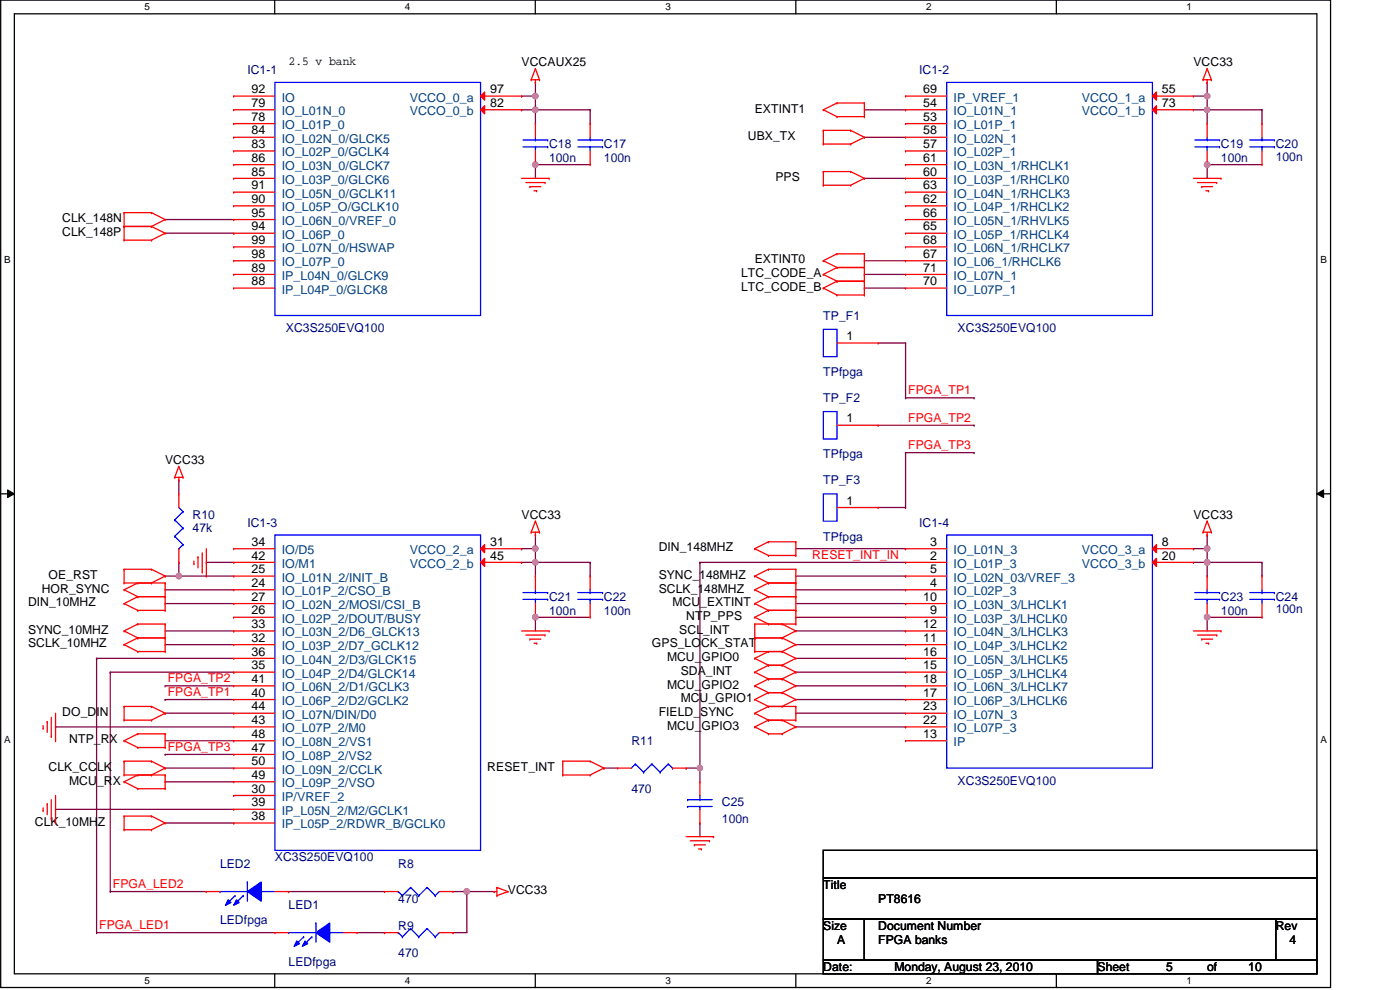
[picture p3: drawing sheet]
<svg xmlns="http://www.w3.org/2000/svg" width="420mm" height="297mm" viewBox="0 0 420 297" stroke-linecap="round" stroke-linejoin="round" font-family="sans-serif">
<defs><g id="words">
<g font-size="3.7" fill="#000080">
<text x="74.2" y="22.3">IC1-1</text>
<text x="275.9" y="22.3">IC1-2</text>
<text x="164.8" y="44.5">C18</text>
<text x="181.3" y="44.5">C17</text>
<text x="366.4" y="44.5">C19</text>
<text x="382.9" y="44.5">C20</text>
<text x="164.8" y="48.6">100n</text>
<text x="181.3" y="48.6">100n</text>
<text x="366.4" y="48.6">100n</text>
<text x="382.9" y="48.2">100n</text>
<text x="247.1" y="95.9">TP_F1</text>
<text x="85.8" y="99.6">XC3S250EVQ100</text>
<text x="287.4" y="99.6">XC3S250EVQ100</text>
<text x="247.1" y="112.8">TPfpga</text>
<text x="247.1" y="120.6">TP_F2</text>
<text x="247.1" y="137.5">TPfpga</text>
<text x="247.1" y="145.3">TP_F3</text>
<text x="57.8" y="155.6">R10</text>
<text x="57.8" y="159.7">47k</text>
<text x="74.2" y="158.1">IC1-3</text>
<text x="275.9" y="158.1">IC1-4</text>
<text x="247.1" y="162.2">TPfpga</text>
<text x="164.8" y="180.3">C21</text>
<text x="164.8" y="184.4">100n</text>
<text x="181.3" y="180.3">C22</text>
<text x="181.3" y="184.4">100n</text>
<text x="366.4" y="180.3">C23</text>
<text x="366.4" y="184.4">100n</text>
<text x="382.9" y="180.3">C24</text>
<text x="382.9" y="184">100n</text>
<text x="189.5" y="223.5">R11</text>
<text x="189.5" y="237.9">470</text>
<text x="287.4" y="235.4">XC3S250EVQ100</text>
<text x="216.7" y="242">C25</text>
<text x="216.7" y="246.9">100n</text>
<text x="66" y="260.5">LED2</text>
<text x="82.5" y="258.4">XC3S250EVQ100</text>
<text x="119.5" y="260.5">R8</text>
<text x="86.6" y="272.8">LED1</text>
<text x="119.5" y="270.8">470</text>
<text x="66" y="277.4">LEDfpga</text>
<text x="119.5" y="279">R9</text>
<text x="119.5" y="287.3">470</text>
<text x="86.6" y="289.7">LEDfpga</text>
</g>
<g font-size="3.7">
<text x="86.6" y="19.5">2.5 v bank</text>
<text x="156.5" y="19.8">VCCAUX25</text>
<text x="358.2" y="19.8">VCC33</text>
<text x="75.5" y="28">92</text>
<text x="147.1" y="28">97</text>
<text x="277.1" y="28">69</text>
<text x="348.7" y="28">55</text>
<text x="75.5" y="32.1">79</text>
<text x="147.1" y="32.1">82</text>
<text x="226.5" y="33.8">EXTINT1</text>
<text x="277.1" y="32.1">54</text>
<text x="348.7" y="32.1">73</text>
<text x="75.5" y="36.2">78</text>
<text x="75.5" y="40.3">84</text>
<text x="224.4" y="42">UBX_TX</text>
<text x="277.1" y="36.2">53</text>
<text x="277.1" y="40.3">58</text>
<text x="75.5" y="44.4">83</text>
<text x="277.1" y="44.4">57</text>
<text x="75.5" y="48.6">86</text>
<text x="75.5" y="52.7">85</text>
<text x="277.1" y="48.6">61</text>
<text x="277.1" y="52.7">60</text>
<text x="75.5" y="56.8">91</text>
<text x="232.7" y="54.4">PPS</text>
<text x="277.1" y="56.8">63</text>
<text x="75.5" y="60.9">90</text>
<text x="75.5" y="65">95</text>
<text x="277.1" y="60.9">62</text>
<text x="277.1" y="65">66</text>
<text x="18.7" y="66.7">CLK_148N</text>
<text x="18.7" y="70.8">CLK_148P</text>
<text x="75.5" y="69.1">94</text>
<text x="277.1" y="69.1">65</text>
<text x="75.5" y="73.2">99</text>
<text x="75.5" y="77.4">98</text>
<text x="277.1" y="73.2">68</text>
<text x="277.1" y="77.4">67</text>
<text x="75.5" y="81.5">89</text>
<text x="222.4" y="83.1">LTC_CODE_A</text>
<text x="226.5" y="79">EXTINT0</text>
<text x="277.1" y="81.5">71</text>
<text x="75.5" y="85.6">88</text>
<text x="222.4" y="87.3">LTC_CODE_B</text>
<text x="277.1" y="85.6">70</text>
<text x="254.1" y="102.1">1</text>
<text x="254.1" y="126.7">1</text>
<text x="49.6" y="139.1">VCC33</text>
<text x="156.5" y="155.6">VCC33</text>
<text x="254.1" y="151.4">1</text>
<text x="358.2" y="155.6">VCC33</text>
<text x="75.5" y="163.8">34</text>
<text x="75.5" y="167.9">42</text>
<text x="147.1" y="163.8">31</text>
<text x="147.1" y="167.9">45</text>
<text x="197.7" y="165.4">DIN_148MHZ</text>
<text x="279.2" y="163.8">3</text>
<text x="279.2" y="167.9">2</text>
<text x="348.7" y="163.8">8</text>
<text x="348.7" y="167.9">20</text>
<text x="14.6" y="173.7">OE_RST</text>
<text x="75.5" y="172">25</text>
<text x="197.7" y="173.7">SYNC_148MHZ</text>
<text x="279.2" y="172">5</text>
<text x="12.5" y="177.8">HOR_SYNC</text>
<text x="75.5" y="176.1">24</text>
<text x="197.7" y="177.8">SCLK_148MHZ</text>
<text x="279.2" y="176.1">4</text>
<text x="8.4" y="181.9">DIN_10MHZ</text>
<text x="75.5" y="180.3">27</text>
<text x="75.5" y="184.4">26</text>
<text x="201.8" y="181.9">MCU_EXTINT</text>
<text x="277.1" y="180.3">10</text>
<text x="279.2" y="184.4">9</text>
<text x="8.4" y="190.2">SYNC_10MHZ</text>
<text x="75.5" y="188.5">33</text>
<text x="203.9" y="190.2">SCL_INT</text>
<text x="205.9" y="186">NTP_PPS</text>
<text x="277.1" y="188.5">12</text>
<text x="8.4" y="194.3">SCLK_10MHZ</text>
<text x="75.5" y="192.6">32</text>
<text x="75.5" y="196.7">36</text>
<text x="195.7" y="194.3">GPS_LOCK_STAT</text>
<text x="277.1" y="192.6">11</text>
<text x="277.1" y="196.7">16</text>
<text x="75.5" y="200.8">35</text>
<text x="200.2" y="198.4">MCU_GPIO0</text>
<text x="204.3" y="202.5">SDA_INT</text>
<text x="277.1" y="200.8">15</text>
<text x="75.5" y="204.9">41</text>
<text x="75.5" y="209">40</text>
<text x="200.2" y="206.6">MCU_GPIO2</text>
<text x="277.1" y="204.9">18</text>
<text x="277.1" y="209">17</text>
<text x="18.7" y="214.8">DO_DIN</text>
<text x="75.5" y="213.1">44</text>
<text x="197.7" y="214.8">FIELD_SYNC</text>
<text x="204.3" y="210.7">MCU_GPIO1</text>
<text x="277.1" y="213.1">23</text>
<text x="75.5" y="217.3">43</text>
<text x="75.5" y="221.4">48</text>
<text x="200.2" y="218.9">MCU_GPIO3</text>
<text x="277.1" y="217.3">22</text>
<text x="277.1" y="221.4">13</text>
<text x="20.8" y="223.1">NTP_RX</text>
<text x="75.5" y="225.5">47</text>
<text x="14.6" y="231.3">CLK_CCLK</text>
<text x="75.5" y="233.7">49</text>
<text x="75.5" y="229.6">50</text>
<text x="146.3" y="231.3">RESET_INT</text>
<text x="20.8" y="235.4">MCU_RX</text>
<text x="75.5" y="237.8">30</text>
<text x="75.5" y="242">39</text>
<text x="10.5" y="247.7">CLK_10MHZ</text>
<text x="75.5" y="246.1">38</text>
<text x="152.4" y="268.3">VCC33</text>
<text x="247.1" y="266.7">Title</text>
<text x="263.6" y="270.8">PT8616</text>
<text x="247.1" y="279">Size</text>
<text x="263.6" y="279">Document Number</text>
<text x="382.9" y="279">Rev</text>
<text x="251.2" y="283.1">A</text>
<text x="263.6" y="283.1">FPGA banks</text>
<text x="387" y="283.1">4</text>
<text x="247.1" y="291.4">Date:</text>
<text x="268.5" y="291.4">Monday, August 23, 2010</text>
<text x="329.4" y="291.4">Sheet</text>
<text x="350" y="291.4">5</text>
<text x="362.3" y="291.4">of</text>
<text x="374.6" y="291.4">10</text>
</g>
<g font-size="3.7" fill="#004080">
<text x="84.6" y="30.5">IO</text>
<text x="84.6" y="34.6">IO_L01N_0</text>
<text x="123" y="30.5">VCCO_0_a</text>
<text x="123" y="34.6">VCCO_0_b</text>
<text x="286.2" y="30.5">IP_VREF_1</text>
<text x="286.2" y="34.6">IO_L01N_1</text>
<text x="324.6" y="30.5">VCCO_1_a</text>
<text x="324.6" y="34.6">VCCO_1_b</text>
<text x="84.6" y="38.7">IO_L01P_0</text>
<text x="286.2" y="38.7">IO_L01P_1</text>
<text x="84.6" y="42.8">IO_L02N_0/GLCK5</text>
<text x="84.6" y="46.9">IO_L02P_0/GCLK4</text>
<text x="286.2" y="42.8">IO_L02N_1</text>
<text x="286.2" y="46.9">IO_L02P_1</text>
<text x="84.6" y="51.1">IO_L03N_0/GLCK7</text>
<text x="286.2" y="51.1">IO_L03N_1/RHCLK1</text>
<text x="84.6" y="55.2">IO_L03P_0/GLCK6</text>
<text x="84.6" y="59.3">IO_L05N_0/GCLK11</text>
<text x="286.2" y="55.2">IO_L03P_1/RHCLK0</text>
<text x="286.2" y="59.3">IO_L04N_1/RHCLK3</text>
<text x="84.6" y="63.4">IO_L05P_O/GCLK10</text>
<text x="286.2" y="63.4">IO_L04P_1/RHCLK2</text>
<text x="84.6" y="67.5">IO_L06N_0/VREF_0</text>
<text x="84.6" y="71.6">IO_L06P_0</text>
<text x="286.2" y="67.5">IO_L05N_1/RHVLK5</text>
<text x="286.2" y="71.6">IO_L05P_1/RHCLK4</text>
<text x="84.6" y="75.7">IO_L07N_0/HSWAP</text>
<text x="286.2" y="75.7">IO_L06N_1/RHCLK7</text>
<text x="84.6" y="79.9">IO_L07P_0</text>
<text x="84.6" y="84">IP_L04N_0/GLCK9</text>
<text x="286.2" y="79.9">IO_L06_1/RHCLK6</text>
<text x="286.2" y="84">IO_L07N_1</text>
<text x="84.6" y="88.1">IP_L04P_0/GLCK8</text>
<text x="286.2" y="88.1">IO_L07P_1</text>
<text x="84.6" y="166.3">IO/D5</text>
<text x="123" y="166.3">VCCO_2_a</text>
<text x="286.2" y="166.3">IO_L01N_3</text>
<text x="324.6" y="166.3">VCCO_3_a</text>
<text x="84.6" y="170.4">IO/M1</text>
<text x="123" y="170.4">VCCO_2_b</text>
<text x="286.2" y="170.4">IO_L01P_3</text>
<text x="324.6" y="170.4">VCCO_3_b</text>
<text x="84.6" y="174.5">IO_L01N_2/INIT_B</text>
<text x="84.6" y="178.6">IO_L01P_2/CSO_B</text>
<text x="286.2" y="174.5">IO_L02N_03/VREF_3</text>
<text x="286.2" y="178.6">IO_L02P_3</text>
<text x="84.6" y="182.8">IO_L02N_2/MOSI/CSI_B</text>
<text x="286.2" y="182.8">IO_L03N_3/LHCLK1</text>
<text x="84.6" y="186.9">IO_L02P_2/DOUT/BUSY</text>
<text x="84.6" y="191">IO_L03N_2/D6_GLCK13</text>
<text x="286.2" y="186.9">IO_L03P_3/LHCLK0</text>
<text x="286.2" y="191">IO_L04N_3/LHCLK3</text>
<text x="84.6" y="195.1">IO_L03P_2/D7_GCLK12</text>
<text x="286.2" y="195.1">IO_L04P_3/LHCLK2</text>
<text x="84.6" y="199.2">IO_L04N_2/D3/GLCK15</text>
<text x="84.6" y="203.3">IO_L04P_2/D4/GLCK14</text>
<text x="286.2" y="199.2">IO_L05N_3/LHCLK5</text>
<text x="286.2" y="203.3">IO_L05P_3/LHCLK4</text>
<text x="84.6" y="207.4">IO_L06N_2/D1/GCLK3</text>
<text x="286.2" y="207.4">IO_L06N_3/LHCLK7</text>
<text x="84.6" y="211.5">IO_L06P_2/D2/GCLK2</text>
<text x="84.6" y="215.6">IO_L07N/DIN/D0</text>
<text x="286.2" y="211.5">IO_L06P_3/LHCLK6</text>
<text x="286.2" y="215.6">IO_L07N_3</text>
<text x="84.6" y="219.8">IO_L07P_2/M0</text>
<text x="286.2" y="219.8">IO_L07P_3</text>
<text x="84.6" y="223.9">IO_L08N_2/VS1</text>
<text x="286.2" y="223.9">IP</text>
<text x="84.6" y="228">IO_L08P_2/VS2</text>
<text x="84.6" y="232.1">IO_L09N_2/CCLK</text>
<text x="84.6" y="236.2">IO_L09P_2/VSO</text>
<text x="84.6" y="240.3">IP/VREF_2</text>
<text x="84.6" y="244.5">IP_L05N_2/M2/GCLK1</text>
<text x="84.6" y="248.6">IP_L05P_2/RDWR_B/GCLK0</text>
</g>
<g font-size="3.7" fill="#f00">
<text x="272.6" y="118.4">FPGA_TP1</text>
<text x="272.6" y="126.6">FPGA_TP2</text>
<text x="272.6" y="134.8">FPGA_TP3</text>
<text x="243.8" y="167.7">RESET_INT_IN</text>
<text x="50.4" y="208.9">FPGA_TP1</text>
<text x="50.4" y="204.8">FPGA_TP2</text>
<text x="50.4" y="225.3">FPGA_TP3</text>
<text x="33.9" y="266.5">FPGA_LED2</text>
<text x="29.8" y="278.8">FPGA_LED1</text>
</g>
<g font-size="3">
<text x="43.4" y="3.1">5</text>
<text x="121.5" y="3.1">4</text>
<text x="199.7" y="3.1">3</text>
<text x="277.9" y="3.1">2</text>
<text x="356.1" y="3.1">1</text>
<text x="1.3" y="78.8">B</text>
<text x="396.3" y="78.8">B</text>
<text x="1.3" y="222.8">A</text>
<text x="396.3" y="222.8">A</text>
<text x="43.4" y="295.2">5</text>
<text x="121.5" y="295.2">4</text>
<text x="199.7" y="295.2">3</text>
<text x="277.9" y="295.2">2</text>
<text x="356.1" y="295.2">1</text>
</g>
</g></defs>
<path d="M.2 0h399.1v296.3h-399.1zM4.3 4.1h390.9v288.1h-390.9z" fill="none" stroke="#000" stroke-width=".38"/>
<g fill="#fff">
<path d="M43.4 .5h1.6v3.2h-1.6z"/>
<path d="M43.4 292.6h1.6v3.3h-1.6z"/>
</g>
<path d="M82.5 0v4.1M82.5 292.2v4.1" fill="none" stroke="#000" stroke-width=".38"/>
<g fill="#fff">
<path d="M121.5 .5h1.6v3.2h-1.6z"/>
<path d="M121.5 292.6h1.6v3.3h-1.6z"/>
</g>
<path d="M160.6 0v4.1M160.6 292.2v4.1" fill="none" stroke="#000" stroke-width=".38"/>
<g fill="#fff">
<path d="M199.7 .5h1.6v3.2h-1.6z"/>
<path d="M199.7 292.6h1.6v3.3h-1.6z"/>
</g>
<path d="M238.8 0v4.1M238.8 292.2v4.1" fill="none" stroke="#000" stroke-width=".38"/>
<g fill="#fff">
<path d="M277.9 .5h1.6v3.2h-1.6z"/>
<path d="M277.9 292.6h1.6v3.3h-1.6z"/>
</g>
<path d="M317 0v4.1M317 292.2v4.1" fill="none" stroke="#000" stroke-width=".38"/>
<g fill="#fff">
<path d="M356.1 .5h1.6v3.2h-1.6z"/>
<path d="M356.1 292.6h1.6v3.3h-1.6z"/>
<path d="M1.3 76.2h1.9v3.2h-1.9z"/>
<path d="M396.3 76.2h1.9v3.2h-1.9z"/>
<path d="M1.2 220.2h2v3.2h-2z"/>
<path d="M396.2 220.2h2v3.2h-2z"/>
</g>
<path d="M.2 148.2h4.1M395.2 148.2h4.1" fill="none" stroke="#000" stroke-width=".38"/>
<path d="M2.3 147l2 1.2-2 1.1zM395.2 148.2l2-1.2v2.3z" fill="#000"/>
<path d="M2.3 147l2 1.2-2 1.1zM395.2 148.2l2-1.2v2.3z" fill="none" stroke="#000" stroke-width=".3"/>
<path d="M160.7 49.4h16.4" fill="none" stroke="#800040" stroke-width=".38"/>
<circle cx="160.7" cy="49.4" r=".19" fill="#800040"/>
<path d="M156.5 28.8h4.2" fill="none" stroke="#800040" stroke-width=".38"/>
<circle cx="156.5" cy="28.8" r=".19" fill="#800040"/>
<path d="M160.7 24.7v4.1" fill="none" stroke="#800040" stroke-width=".38"/>
<circle cx="160.7" cy="24.7" r=".19" fill="#800040"/>
<path d="M156.5 32.9h4.2" fill="none" stroke="#800040" stroke-width=".38"/>
<circle cx="156.5" cy="32.9" r=".19" fill="#800040"/>
<circle cx="160.6" cy="32.9" r=".81" fill="#f0f"/>
<circle cx="160.6" cy="32.9" r=".81" fill="none" stroke="#f0f" stroke-width=".38"/>
<path d="M160.7 32.9v4.2" fill="none" stroke="#800040" stroke-width=".38"/>
<circle cx="160.7" cy="32.9" r=".19" fill="#800040"/>
<path d="M160.7 49.4v4.1" fill="none" stroke="#800040" stroke-width=".38"/>
<circle cx="160.7" cy="49.4" r=".19" fill="#800040"/>
<circle cx="160.6" cy="49.4" r=".81" fill="#f0f"/>
<circle cx="160.6" cy="49.4" r=".81" fill="none" stroke="#f0f" stroke-width=".38"/>
<path d="M160.7 32.9h16.4" fill="none" stroke="#800040" stroke-width=".38"/>
<circle cx="160.7" cy="32.9" r=".19" fill="#800040"/>
<path d="M177.1 32.9v4.2" fill="none" stroke="#800040" stroke-width=".38"/>
<circle cx="177.1" cy="32.9" r=".19" fill="#800040"/>
<path d="M160.7 28.8v4.1" fill="none" stroke="#800040" stroke-width=".38"/>
<circle cx="160.7" cy="28.8" r=".19" fill="#800040"/>
<circle cx="160.6" cy="28.8" r=".81" fill="#f0f"/>
<circle cx="160.6" cy="28.8" r=".81" fill="none" stroke="#f0f" stroke-width=".38"/>
<path d="M362.3 28.8v4.1" fill="none" stroke="#800040" stroke-width=".38"/>
<circle cx="362.3" cy="28.8" r=".19" fill="#800040"/>
<circle cx="362.3" cy="32.9" r=".81" fill="#f0f"/>
<circle cx="362.3" cy="32.9" r=".81" fill="none" stroke="#f0f" stroke-width=".38"/>
<path d="M358.2 28.8h4.1" fill="none" stroke="#800040" stroke-width=".38"/>
<circle cx="362.3" cy="28.8" r=".19" fill="#800040"/>
<circle cx="362.3" cy="28.8" r=".81" fill="#f0f"/>
<circle cx="362.3" cy="28.8" r=".81" fill="none" stroke="#f0f" stroke-width=".38"/>
<path d="M362.3 32.9v4.2" fill="none" stroke="#800040" stroke-width=".38"/>
<circle cx="362.3" cy="32.9" r=".19" fill="#800040"/>
<path d="M358.2 32.9h4.1" fill="none" stroke="#800040" stroke-width=".38"/>
<circle cx="362.3" cy="32.9" r=".19" fill="#800040"/>
<path d="M362.3 32.9h16.4" fill="none" stroke="#800040" stroke-width=".38"/>
<circle cx="362.3" cy="32.9" r=".19" fill="#800040"/>
<path d="M378.7 32.9v4.2" fill="none" stroke="#800040" stroke-width=".38"/>
<circle cx="378.7" cy="32.9" r=".19" fill="#800040"/>
<path d="M362.3 49.4h16.4" fill="none" stroke="#800040" stroke-width=".38"/>
<circle cx="362.3" cy="49.4" r=".19" fill="#800040"/>
<path d="M362.3 49.4v4.1" fill="none" stroke="#800040" stroke-width=".38"/>
<circle cx="362.3" cy="49.4" r=".19" fill="#800040"/>
<circle cx="362.3" cy="49.4" r=".81" fill="#f0f"/>
<circle cx="362.3" cy="49.4" r=".81" fill="none" stroke="#f0f" stroke-width=".38"/>
<path d="M160.7 164.6v4.1" fill="none" stroke="#800040" stroke-width=".38"/>
<circle cx="160.7" cy="164.6" r=".19" fill="#800040"/>
<circle cx="160.6" cy="164.6" r=".81" fill="#f0f"/>
<circle cx="160.6" cy="164.6" r=".81" fill="none" stroke="#f0f" stroke-width=".38"/>
<path d="M16.7 218.1h53.4" fill="none" stroke="#800040" stroke-width=".38"/>
<circle cx="16.7" cy="218.1" r=".19" fill="#800040"/>
<path d="M16.7 242.8h53.4" fill="none" stroke="#800040" stroke-width=".38"/>
<circle cx="16.7" cy="242.8" r=".19" fill="#800040"/>
<path d="M61.9 168.7h8.2" fill="none" stroke="#800040" stroke-width=".38"/>
<circle cx="61.9" cy="168.7" r=".19" fill="#800040"/>
<path d="M160.7 168.7h16.4" fill="none" stroke="#800040" stroke-width=".38"/>
<circle cx="160.7" cy="168.7" r=".19" fill="#800040"/>
<path d="M177.1 168.7v4.1" fill="none" stroke="#800040" stroke-width=".38"/>
<circle cx="177.1" cy="168.7" r=".19" fill="#800040"/>
<path d="M160.7 185.2h16.4" fill="none" stroke="#800040" stroke-width=".38"/>
<circle cx="160.7" cy="185.2" r=".19" fill="#800040"/>
<circle cx="160.6" cy="185.2" r=".81" fill="#f0f"/>
<circle cx="160.6" cy="185.2" r=".81" fill="none" stroke="#f0f" stroke-width=".38"/>
<path d="M49.6 214h20.5" fill="none" stroke="#800040" stroke-width=".38"/>
<circle cx="49.6" cy="214" r=".19" fill="#800040"/>
<path d="M160.7 168.7v4.1" fill="none" stroke="#800040" stroke-width=".38"/>
<circle cx="160.7" cy="168.7" r=".19" fill="#800040"/>
<path d="M53.7 144.1v4.1" fill="none" stroke="#800040" stroke-width=".38"/>
<circle cx="53.7" cy="144.1" r=".19" fill="#800040"/>
<path d="M53.7 168.7v4.1" fill="none" stroke="#800040" stroke-width=".38"/>
<circle cx="53.7" cy="168.7" r=".19" fill="#800040"/>
<path d="M49.6 172.8h4.1" fill="none" stroke="#800040" stroke-width=".38"/>
<circle cx="49.6" cy="172.8" r=".19" fill="#800040"/>
<path d="M156.5 164.6h4.2" fill="none" stroke="#800040" stroke-width=".38"/>
<circle cx="156.5" cy="164.6" r=".19" fill="#800040"/>
<path d="M160.7 160.5v4.1" fill="none" stroke="#800040" stroke-width=".38"/>
<circle cx="160.7" cy="160.5" r=".19" fill="#800040"/>
<path d="M156.5 168.7h4.2" fill="none" stroke="#800040" stroke-width=".38"/>
<circle cx="156.5" cy="168.7" r=".19" fill="#800040"/>
<circle cx="160.7" cy="168.7" r=".8" fill="#f0f"/>
<circle cx="160.7" cy="168.7" r=".8" fill="none" stroke="#f0f" stroke-width=".38"/>
<path d="M49.6 230.5h20.5" fill="none" stroke="#800040" stroke-width=".38"/>
<circle cx="49.6" cy="230.5" r=".19" fill="#800040"/>
<path d="M160.7 185.2v4.1" fill="none" stroke="#800040" stroke-width=".38"/>
<circle cx="160.7" cy="185.2" r=".19" fill="#800040"/>
<path d="M358.2 164.6h4.1" fill="none" stroke="#800040" stroke-width=".38"/>
<circle cx="358.2" cy="164.6" r=".19" fill="#800040"/>
<path d="M181.3 230.5h4.1" fill="none" stroke="#800040" stroke-width=".38"/>
<circle cx="181.3" cy="230.5" r=".19" fill="#800040"/>
<path d="M362.3 185.2h16.4" fill="none" stroke="#800040" stroke-width=".38"/>
<circle cx="362.3" cy="185.2" r=".19" fill="#800040"/>
<path d="M362.3 168.7h16.4" fill="none" stroke="#800040" stroke-width=".38"/>
<circle cx="362.3" cy="168.7" r=".19" fill="#800040"/>
<path d="M378.7 168.7v4.1" fill="none" stroke="#800040" stroke-width=".38"/>
<circle cx="378.7" cy="168.7" r=".19" fill="#800040"/>
<path d="M362.3 168.7v4.1" fill="none" stroke="#800040" stroke-width=".38"/>
<circle cx="362.3" cy="168.7" r=".19" fill="#800040"/>
<circle cx="362.3" cy="168.7" r=".8" fill="#f0f"/>
<circle cx="362.3" cy="168.7" r=".8" fill="none" stroke="#f0f" stroke-width=".38"/>
<path d="M210 246.9v4.1" fill="none" stroke="#800040" stroke-width=".38"/>
<circle cx="210" cy="246.9" r=".19" fill="#800040"/>
<path d="M210 230.5v4.1" fill="none" stroke="#800040" stroke-width=".38"/>
<circle cx="210" cy="230.5" r=".19" fill="#800040"/>
<path d="M205.9 230.5h4.1" fill="none" stroke="#800040" stroke-width=".38"/>
<circle cx="205.9" cy="230.5" r=".19" fill="#800040"/>
<path d="M362.3 185.2v4.1" fill="none" stroke="#800040" stroke-width=".38"/>
<circle cx="362.3" cy="185.2" r=".19" fill="#800040"/>
<circle cx="362.3" cy="185.2" r=".81" fill="#f0f"/>
<circle cx="362.3" cy="185.2" r=".81" fill="none" stroke="#f0f" stroke-width=".38"/>
<path d="M362.3 164.6v4.1" fill="none" stroke="#800040" stroke-width=".38"/>
<circle cx="362.3" cy="164.6" r=".19" fill="#800040"/>
<circle cx="362.3" cy="164.6" r=".81" fill="#f0f"/>
<circle cx="362.3" cy="164.6" r=".81" fill="none" stroke="#f0f" stroke-width=".38"/>
<path d="M358.2 168.7h4.1" fill="none" stroke="#800040" stroke-width=".38"/>
<circle cx="362.3" cy="168.7" r=".19" fill="#800040"/>
<circle cx="362.3" cy="168.7" r=".8" fill="#f0f"/>
<circle cx="362.3" cy="168.7" r=".8" fill="none" stroke="#f0f" stroke-width=".38"/>
<path d="M362.3 160.5v4.1" fill="none" stroke="#800040" stroke-width=".38"/>
<circle cx="362.3" cy="160.5" r=".19" fill="#800040"/>
<path d="M362.3 24.7v4.1" fill="none" stroke="#800040" stroke-width=".38"/>
<circle cx="362.3" cy="24.7" r=".19" fill="#800040"/>
<path d="M86.6 267.5h28.8" fill="none" stroke="#800040" stroke-width=".38"/>
<circle cx="86.6" cy="267.5" r=".19" fill="#800040"/>
<path d="M136 279.8h4.1" fill="none" stroke="#800040" stroke-width=".38"/>
<circle cx="136" cy="279.8" r=".19" fill="#800040"/>
<path d="M136 267.5h4.1" fill="none" stroke="#800040" stroke-width=".38"/>
<circle cx="140.1" cy="267.5" r=".19" fill="#800040"/>
<circle cx="140.1" cy="267.5" r=".81" fill="#f0f"/>
<circle cx="140.1" cy="267.5" r=".81" fill="none" stroke="#f0f" stroke-width=".38"/>
<path d="M140.1 267.5v12.3" fill="none" stroke="#800040" stroke-width=".38"/>
<circle cx="140.1" cy="267.5" r=".19" fill="#800040"/>
<path d="M29 279.8h53.5" fill="none" stroke="#800040" stroke-width=".38"/>
<circle cx="29" cy="279.8" r=".19" fill="#800040"/>
<path d="M33.1 267.5h28.8" fill="none" stroke="#800040" stroke-width=".38"/>
<circle cx="33.1" cy="267.5" r=".19" fill="#800040"/>
<path d="M259.4 82.3h12.4" fill="none" stroke="#800040" stroke-width=".38"/>
<circle cx="259.4" cy="82.3" r=".19" fill="#800040"/>
<path d="M259.4 86.4h12.4" fill="none" stroke="#800040" stroke-width=".38"/>
<circle cx="259.4" cy="86.4" r=".19" fill="#800040"/>
<path d="M33.1 201.7v65.8" fill="none" stroke="#800040" stroke-width=".38"/>
<circle cx="33.1" cy="201.7" r=".19" fill="#800040"/>
<path d="M29 197.5v82.3" fill="none" stroke="#800040" stroke-width=".38"/>
<circle cx="29" cy="197.5" r=".19" fill="#800040"/>
<path d="M263.6 102.9h8.2" fill="none" stroke="#800040" stroke-width=".38"/>
<circle cx="271.8" cy="102.9" r=".19" fill="#800040"/>
<path d="M271.8 102.9v16.5" fill="none" stroke="#800040" stroke-width=".38"/>
<circle cx="271.8" cy="119.4" r=".19" fill="#800040"/>
<path d="M271.8 119.4h20.5" fill="none" stroke="#800040" stroke-width=".38"/>
<circle cx="292.3" cy="119.4" r=".19" fill="#800040"/>
<path d="M263.6 127.6h28.7" fill="none" stroke="#800040" stroke-width=".38"/>
<circle cx="292.3" cy="127.6" r=".19" fill="#800040"/>
<path d="M263.6 152.3h8.2" fill="none" stroke="#800040" stroke-width=".38"/>
<circle cx="271.8" cy="152.3" r=".19" fill="#800040"/>
<path d="M271.8 135.8v16.5" fill="none" stroke="#800040" stroke-width=".38"/>
<circle cx="271.8" cy="135.8" r=".19" fill="#800040"/>
<path d="M271.8 135.8h20.5" fill="none" stroke="#800040" stroke-width=".38"/>
<circle cx="292.3" cy="135.8" r=".19" fill="#800040"/>
<path d="M53.7 172.8h16.4" fill="none" stroke="#800040" stroke-width=".38"/>
<circle cx="53.7" cy="172.8" r=".19" fill="#800040"/>
<circle cx="53.7" cy="172.8" r=".81" fill="#f0f"/>
<circle cx="53.7" cy="172.8" r=".81" fill="none" stroke="#f0f" stroke-width=".38"/>
<path d="M210 168.7v61.8" fill="none" stroke="#800040" stroke-width=".38"/>
<circle cx="210" cy="168.7" r=".19" fill="#800040"/>
<circle cx="210" cy="230.4" r=".78" fill="#f0f"/>
<circle cx="210" cy="230.4" r=".78" fill="none" stroke="#f0f" stroke-width=".38"/>
<path d="M49.6 65.9h20.5" fill="none" stroke="#800040" stroke-width=".38"/>
<circle cx="70.1" cy="65.9" r=".19" fill="#800040"/>
<path d="M49.6 70h20.5" fill="none" stroke="#800040" stroke-width=".38"/>
<circle cx="70.1" cy="70" r=".19" fill="#800040"/>
<path d="M210 168.7h61.8" fill="none" stroke="#800040" stroke-width=".38"/>
<circle cx="210" cy="168.7" r=".19" fill="#800040"/>
<path d="M238.8 164.6h33" fill="none" stroke="#800040" stroke-width=".38"/>
<circle cx="271.8" cy="164.6" r=".19" fill="#800040"/>
<path d="M238.8 172.8h33" fill="none" stroke="#800040" stroke-width=".38"/>
<circle cx="271.8" cy="172.8" r=".19" fill="#800040"/>
<path d="M238.8 177h33" fill="none" stroke="#800040" stroke-width=".38"/>
<circle cx="271.8" cy="177" r=".19" fill="#800040"/>
<path d="M238.8 181.1h33" fill="none" stroke="#800040" stroke-width=".38"/>
<circle cx="271.8" cy="181.1" r=".19" fill="#800040"/>
<path d="M238.8 193.4h33" fill="none" stroke="#800040" stroke-width=".38"/>
<circle cx="271.8" cy="193.4" r=".19" fill="#800040"/>
<path d="M238.8 189.3h33" fill="none" stroke="#800040" stroke-width=".38"/>
<circle cx="271.8" cy="189.3" r=".19" fill="#800040"/>
<path d="M238.8 201.7h33" fill="none" stroke="#800040" stroke-width=".38"/>
<circle cx="238.8" cy="201.7" r=".19" fill="#800040"/>
<path d="M238.8 197.5h33" fill="none" stroke="#800040" stroke-width=".38"/>
<circle cx="271.8" cy="197.5" r=".19" fill="#800040"/>
<path d="M238.8 209.9h33" fill="none" stroke="#800040" stroke-width=".38"/>
<circle cx="271.8" cy="209.9" r=".19" fill="#800040"/>
<path d="M238.8 205.8h33" fill="none" stroke="#800040" stroke-width=".38"/>
<circle cx="271.8" cy="205.8" r=".19" fill="#800040"/>
<path d="M238.8 218.1h33" fill="none" stroke="#800040" stroke-width=".38"/>
<circle cx="271.8" cy="218.1" r=".19" fill="#800040"/>
<path d="M33.1 201.7h37" fill="none" stroke="#800040" stroke-width=".38"/>
<circle cx="70.1" cy="201.7" r=".19" fill="#800040"/>
<path d="M29 197.5h41.1" fill="none" stroke="#800040" stroke-width=".38"/>
<circle cx="29" cy="197.5" r=".19" fill="#800040"/>
<path d="M49.6 209.9h20.5" fill="none" stroke="#800040" stroke-width=".38"/>
<circle cx="49.6" cy="209.9" r=".19" fill="#800040"/>
<path d="M49.6 205.8h20.5" fill="none" stroke="#800040" stroke-width=".38"/>
<circle cx="49.6" cy="205.8" r=".19" fill="#800040"/>
<path d="M49.6 226.4h20.5" fill="none" stroke="#800040" stroke-width=".38"/>
<circle cx="49.6" cy="226.4" r=".19" fill="#800040"/>
<path d="M49.6 189.3h20.5" fill="none" stroke="#800040" stroke-width=".38"/>
<circle cx="70.1" cy="189.3" r=".19" fill="#800040"/>
<path d="M259.4 53.5h12.4" fill="none" stroke="#800040" stroke-width=".38"/>
<circle cx="259.4" cy="53.5" r=".19" fill="#800040"/>
<path d="M49.6 181.1h20.5" fill="none" stroke="#800040" stroke-width=".38"/>
<circle cx="49.6" cy="181.1" r=".19" fill="#800040"/>
<path d="M49.6 193.4h20.5" fill="none" stroke="#800040" stroke-width=".38"/>
<circle cx="49.6" cy="193.4" r=".19" fill="#800040"/>
<path d="M259.4 32.9h12.4" fill="none" stroke="#800040" stroke-width=".38"/>
<circle cx="271.8" cy="32.9" r=".19" fill="#800040"/>
<path d="M49.6 246.9h20.5" fill="none" stroke="#800040" stroke-width=".38"/>
<circle cx="70.1" cy="246.9" r=".19" fill="#800040"/>
<path d="M107.2 279.8h8.2" fill="none" stroke="#800040" stroke-width=".38"/>
<circle cx="115.4" cy="279.8" r=".19" fill="#800040"/>
<path d="M140.1 267.5h8.2" fill="none" stroke="#800040" stroke-width=".38"/>
<circle cx="148.3" cy="267.5" r=".19" fill="#800040"/>
<path d="M238.8 214h33" fill="none" stroke="#800040" stroke-width=".38"/>
<circle cx="238.8" cy="214" r=".19" fill="#800040"/>
<path d="M49.6 177h20.5" fill="none" stroke="#800040" stroke-width=".38"/>
<circle cx="49.6" cy="177" r=".19" fill="#800040"/>
<path d="M259.4 78.2h12.4" fill="none" stroke="#800040" stroke-width=".38"/>
<circle cx="259.4" cy="78.2" r=".19" fill="#800040"/>
<path d="M259.4 41.2h12.4" fill="none" stroke="#800040" stroke-width=".38"/>
<circle cx="259.4" cy="41.2" r=".19" fill="#800040"/>
<path d="M238.8 185.2h33" fill="none" stroke="#800040" stroke-width=".38"/>
<circle cx="238.8" cy="185.2" r=".19" fill="#800040"/>
<path d="M49.6 222.2h20.5" fill="none" stroke="#800040" stroke-width=".38"/>
<circle cx="70.1" cy="222.2" r=".19" fill="#800040"/>
<path d="M49.6 234.6h20.5" fill="none" stroke="#800040" stroke-width=".38"/>
<circle cx="49.6" cy="234.6" r=".19" fill="#800040"/>
<path d="M181.3 230.5l-4.2 2" fill="none" stroke="#f00" stroke-width=".38"/>
<circle cx="177.1" cy="232.5" r=".19" fill="#f00"/>
<path d="M168.9 232.5h8.2" fill="none" stroke="#f00" stroke-width=".38"/>
<circle cx="168.9" cy="232.5" r=".19" fill="#f00"/>
<path d="M168.9 228.4v4.1" fill="none" stroke="#f00" stroke-width=".38"/>
<circle cx="168.9" cy="228.4" r=".19" fill="#f00"/>
<path d="M168.9 228.4h8.2" fill="none" stroke="#f00" stroke-width=".38"/>
<circle cx="177.1" cy="228.4" r=".19" fill="#f00"/>
<path d="M177.1 228.4l4.2 2.1" fill="none" stroke="#f00" stroke-width=".38"/>
<circle cx="181.3" cy="230.5" r=".19" fill="#f00"/>
<path d="M259.4 53.5l-4.1 2.1" fill="none" stroke="#f00" stroke-width=".38"/>
<circle cx="255.3" cy="55.6" r=".19" fill="#f00"/>
<path d="M247.1 55.6h8.2" fill="none" stroke="#f00" stroke-width=".38"/>
<circle cx="247.1" cy="55.6" r=".19" fill="#f00"/>
<path d="M247.1 51.5v4.1" fill="none" stroke="#f00" stroke-width=".38"/>
<circle cx="247.1" cy="51.5" r=".19" fill="#f00"/>
<path d="M247.1 51.5h8.2" fill="none" stroke="#f00" stroke-width=".38"/>
<circle cx="255.3" cy="51.5" r=".19" fill="#f00"/>
<path d="M255.3 51.5l4.1 2" fill="none" stroke="#f00" stroke-width=".38"/>
<circle cx="259.4" cy="53.5" r=".19" fill="#f00"/>
<path d="M41.3 179h8.3" fill="none" stroke="#f00" stroke-width=".38"/>
<circle cx="41.3" cy="179" r=".19" fill="#f00"/>
<path d="M37.2 177l4.1 2" fill="none" stroke="#f00" stroke-width=".38"/>
<circle cx="37.2" cy="177" r=".19" fill="#f00"/>
<path d="M41.3 174.9l-4.1 2.1" fill="none" stroke="#f00" stroke-width=".38"/>
<circle cx="41.3" cy="174.9" r=".19" fill="#f00"/>
<path d="M41.3 174.9h8.3" fill="none" stroke="#f00" stroke-width=".38"/>
<circle cx="49.6" cy="174.9" r=".19" fill="#f00"/>
<path d="M49.6 174.9v4.1" fill="none" stroke="#f00" stroke-width=".38"/>
<circle cx="49.6" cy="179" r=".19" fill="#f00"/>
<path d="M230.6 216.1h8.2" fill="none" stroke="#f00" stroke-width=".38"/>
<circle cx="230.6" cy="216.1" r=".19" fill="#f00"/>
<path d="M226.5 214l4.1 2.1" fill="none" stroke="#f00" stroke-width=".38"/>
<circle cx="226.5" cy="214" r=".19" fill="#f00"/>
<path d="M230.6 212l-4.1 2" fill="none" stroke="#f00" stroke-width=".38"/>
<circle cx="230.6" cy="212" r=".19" fill="#f00"/>
<path d="M230.6 212h8.2" fill="none" stroke="#f00" stroke-width=".38"/>
<circle cx="238.8" cy="212" r=".19" fill="#f00"/>
<path d="M238.8 212v4.1" fill="none" stroke="#f00" stroke-width=".38"/>
<circle cx="238.8" cy="216.1" r=".19" fill="#f00"/>
<path d="M238.8 193.4l-4.1 2.1" fill="none" stroke="#f00" stroke-width=".38"/>
<circle cx="234.7" cy="195.5" r=".19" fill="#f00"/>
<path d="M226.5 195.5h8.2" fill="none" stroke="#f00" stroke-width=".38"/>
<circle cx="226.5" cy="195.5" r=".19" fill="#f00"/>
<path d="M226.5 191.4v4.1" fill="none" stroke="#f00" stroke-width=".38"/>
<circle cx="226.5" cy="191.4" r=".19" fill="#f00"/>
<path d="M226.5 191.4h8.2" fill="none" stroke="#f00" stroke-width=".38"/>
<circle cx="234.7" cy="191.4" r=".19" fill="#f00"/>
<path d="M234.7 191.4l4.1 2" fill="none" stroke="#f00" stroke-width=".38"/>
<circle cx="238.8" cy="193.4" r=".19" fill="#f00"/>
<path d="M238.8 197.5l-4.1 2.1" fill="none" stroke="#f00" stroke-width=".38"/>
<circle cx="234.7" cy="199.6" r=".19" fill="#f00"/>
<path d="M230.6 199.6h4.1" fill="none" stroke="#f00" stroke-width=".38"/>
<circle cx="230.6" cy="199.6" r=".19" fill="#f00"/>
<path d="M226.5 197.5l4.1 2.1" fill="none" stroke="#f00" stroke-width=".38"/>
<circle cx="226.5" cy="197.5" r=".19" fill="#f00"/>
<path d="M230.6 195.5l-4.1 2" fill="none" stroke="#f00" stroke-width=".38"/>
<circle cx="230.6" cy="195.5" r=".19" fill="#f00"/>
<path d="M230.6 195.5h4.1" fill="none" stroke="#f00" stroke-width=".38"/>
<circle cx="234.7" cy="195.5" r=".19" fill="#f00"/>
<path d="M234.7 195.5l4.1 2" fill="none" stroke="#f00" stroke-width=".38"/>
<circle cx="238.8" cy="197.5" r=".19" fill="#f00"/>
<path d="M238.8 209.9l-4.1 2.1" fill="none" stroke="#f00" stroke-width=".38"/>
<circle cx="234.7" cy="212" r=".19" fill="#f00"/>
<path d="M230.6 212h4.1" fill="none" stroke="#f00" stroke-width=".38"/>
<circle cx="230.6" cy="212" r=".19" fill="#f00"/>
<path d="M226.5 209.9l4.1 2.1" fill="none" stroke="#f00" stroke-width=".38"/>
<circle cx="226.5" cy="209.9" r=".19" fill="#f00"/>
<path d="M230.6 207.8l-4.1 2.1" fill="none" stroke="#f00" stroke-width=".38"/>
<circle cx="230.6" cy="207.8" r=".19" fill="#f00"/>
<path d="M230.6 207.8h4.1" fill="none" stroke="#f00" stroke-width=".38"/>
<circle cx="234.7" cy="207.8" r=".19" fill="#f00"/>
<path d="M234.7 207.8l4.1 2.1" fill="none" stroke="#f00" stroke-width=".38"/>
<circle cx="238.8" cy="209.9" r=".19" fill="#f00"/>
<path d="M49.6 65.9l-4.1 2" fill="none" stroke="#f00" stroke-width=".38"/>
<circle cx="45.5" cy="67.9" r=".19" fill="#f00"/>
<path d="M37.2 67.9h8.3" fill="none" stroke="#f00" stroke-width=".38"/>
<circle cx="37.2" cy="67.9" r=".19" fill="#f00"/>
<path d="M37.2 63.8v4.1" fill="none" stroke="#f00" stroke-width=".38"/>
<circle cx="37.2" cy="63.8" r=".19" fill="#f00"/>
<path d="M37.2 63.8h8.3" fill="none" stroke="#f00" stroke-width=".38"/>
<circle cx="45.5" cy="63.8" r=".19" fill="#f00"/>
<path d="M45.5 63.8l4.1 2.1" fill="none" stroke="#f00" stroke-width=".38"/>
<circle cx="49.6" cy="65.9" r=".19" fill="#f00"/>
<path d="M49.6 70l-4.1 2.1" fill="none" stroke="#f00" stroke-width=".38"/>
<circle cx="45.5" cy="72.1" r=".19" fill="#f00"/>
<path d="M37.2 72.1h8.3" fill="none" stroke="#f00" stroke-width=".38"/>
<circle cx="37.2" cy="72.1" r=".19" fill="#f00"/>
<path d="M37.2 67.9v4.2" fill="none" stroke="#f00" stroke-width=".38"/>
<circle cx="37.2" cy="67.9" r=".19" fill="#f00"/>
<path d="M37.2 67.9h8.3" fill="none" stroke="#f00" stroke-width=".38"/>
<circle cx="45.5" cy="67.9" r=".19" fill="#f00"/>
<path d="M45.5 67.9l4.1 2.1" fill="none" stroke="#f00" stroke-width=".38"/>
<circle cx="49.6" cy="70" r=".19" fill="#f00"/>
<path d="M238.8 189.3l-4.1 2.1" fill="none" stroke="#f00" stroke-width=".38"/>
<circle cx="234.7" cy="191.4" r=".19" fill="#f00"/>
<path d="M226.5 191.4h8.2" fill="none" stroke="#f00" stroke-width=".38"/>
<circle cx="226.5" cy="191.4" r=".19" fill="#f00"/>
<path d="M226.5 187.2v4.2" fill="none" stroke="#f00" stroke-width=".38"/>
<circle cx="226.5" cy="187.2" r=".19" fill="#f00"/>
<path d="M226.5 187.2h8.2" fill="none" stroke="#f00" stroke-width=".38"/>
<circle cx="234.7" cy="187.2" r=".19" fill="#f00"/>
<path d="M234.7 187.2l4.1 2.1" fill="none" stroke="#f00" stroke-width=".38"/>
<circle cx="238.8" cy="189.3" r=".19" fill="#f00"/>
<path d="M49.6 172.8l-4.1 2.1" fill="none" stroke="#f00" stroke-width=".38"/>
<circle cx="45.5" cy="174.9" r=".19" fill="#f00"/>
<path d="M37.2 174.9h8.3" fill="none" stroke="#f00" stroke-width=".38"/>
<circle cx="37.2" cy="174.9" r=".19" fill="#f00"/>
<path d="M37.2 170.8v4.1" fill="none" stroke="#f00" stroke-width=".38"/>
<circle cx="37.2" cy="170.8" r=".19" fill="#f00"/>
<path d="M37.2 170.8h8.3" fill="none" stroke="#f00" stroke-width=".38"/>
<circle cx="45.5" cy="170.8" r=".19" fill="#f00"/>
<path d="M45.5 170.8l4.1 2" fill="none" stroke="#f00" stroke-width=".38"/>
<circle cx="49.6" cy="172.8" r=".19" fill="#f00"/>
<path d="M238.8 201.7l-4.1 2" fill="none" stroke="#f00" stroke-width=".38"/>
<circle cx="234.7" cy="203.7" r=".19" fill="#f00"/>
<path d="M230.6 203.7h4.1" fill="none" stroke="#f00" stroke-width=".38"/>
<circle cx="230.6" cy="203.7" r=".19" fill="#f00"/>
<path d="M226.5 201.7l4.1 2" fill="none" stroke="#f00" stroke-width=".38"/>
<circle cx="226.5" cy="201.7" r=".19" fill="#f00"/>
<path d="M230.6 199.6l-4.1 2.1" fill="none" stroke="#f00" stroke-width=".38"/>
<circle cx="230.6" cy="199.6" r=".19" fill="#f00"/>
<path d="M230.6 199.6h4.1" fill="none" stroke="#f00" stroke-width=".38"/>
<circle cx="234.7" cy="199.6" r=".19" fill="#f00"/>
<path d="M234.7 199.6l4.1 2.1" fill="none" stroke="#f00" stroke-width=".38"/>
<circle cx="238.8" cy="201.7" r=".19" fill="#f00"/>
<path d="M49.6 230.5l-4.1 2" fill="none" stroke="#f00" stroke-width=".38"/>
<circle cx="45.5" cy="232.5" r=".19" fill="#f00"/>
<path d="M37.2 232.5h8.3" fill="none" stroke="#f00" stroke-width=".38"/>
<circle cx="37.2" cy="232.5" r=".19" fill="#f00"/>
<path d="M37.2 228.4v4.1" fill="none" stroke="#f00" stroke-width=".38"/>
<circle cx="37.2" cy="228.4" r=".19" fill="#f00"/>
<path d="M37.2 228.4h8.3" fill="none" stroke="#f00" stroke-width=".38"/>
<circle cx="45.5" cy="228.4" r=".19" fill="#f00"/>
<path d="M45.5 228.4l4.1 2.1" fill="none" stroke="#f00" stroke-width=".38"/>
<circle cx="49.6" cy="230.5" r=".19" fill="#f00"/>
<path d="M251.2 84.4h8.2" fill="none" stroke="#f00" stroke-width=".38"/>
<circle cx="251.2" cy="84.4" r=".19" fill="#f00"/>
<path d="M247.1 82.3l4.1 2.1" fill="none" stroke="#f00" stroke-width=".38"/>
<circle cx="247.1" cy="82.3" r=".19" fill="#f00"/>
<path d="M251.2 80.3l-4.1 2" fill="none" stroke="#f00" stroke-width=".38"/>
<circle cx="251.2" cy="80.3" r=".19" fill="#f00"/>
<path d="M251.2 80.3h8.2" fill="none" stroke="#f00" stroke-width=".38"/>
<circle cx="259.4" cy="80.3" r=".19" fill="#f00"/>
<path d="M259.4 80.3v4.1" fill="none" stroke="#f00" stroke-width=".38"/>
<circle cx="259.4" cy="84.4" r=".19" fill="#f00"/>
<path d="M251.2 88.5h8.2" fill="none" stroke="#f00" stroke-width=".38"/>
<circle cx="251.2" cy="88.5" r=".19" fill="#f00"/>
<path d="M247.1 86.4l4.1 2.1" fill="none" stroke="#f00" stroke-width=".38"/>
<circle cx="247.1" cy="86.4" r=".19" fill="#f00"/>
<path d="M251.2 84.4l-4.1 2" fill="none" stroke="#f00" stroke-width=".38"/>
<circle cx="251.2" cy="84.4" r=".19" fill="#f00"/>
<path d="M251.2 84.4h8.2" fill="none" stroke="#f00" stroke-width=".38"/>
<circle cx="259.4" cy="84.4" r=".19" fill="#f00"/>
<path d="M259.4 84.4v4.1" fill="none" stroke="#f00" stroke-width=".38"/>
<circle cx="259.4" cy="88.5" r=".19" fill="#f00"/>
<path d="M49.6 214l-4.1 2.1" fill="none" stroke="#f00" stroke-width=".38"/>
<circle cx="45.5" cy="216.1" r=".19" fill="#f00"/>
<path d="M37.2 216.1h8.3" fill="none" stroke="#f00" stroke-width=".38"/>
<circle cx="37.2" cy="216.1" r=".19" fill="#f00"/>
<path d="M37.2 212v4.1" fill="none" stroke="#f00" stroke-width=".38"/>
<circle cx="37.2" cy="212" r=".19" fill="#f00"/>
<path d="M37.2 212h8.3" fill="none" stroke="#f00" stroke-width=".38"/>
<circle cx="45.5" cy="212" r=".19" fill="#f00"/>
<path d="M45.5 212l4.1 2" fill="none" stroke="#f00" stroke-width=".38"/>
<circle cx="49.6" cy="214" r=".19" fill="#f00"/>
<path d="M49.6 246.9l-4.1 2.1" fill="none" stroke="#f00" stroke-width=".38"/>
<circle cx="45.5" cy="249" r=".19" fill="#f00"/>
<path d="M37.2 249h8.3" fill="none" stroke="#f00" stroke-width=".38"/>
<circle cx="37.2" cy="249" r=".19" fill="#f00"/>
<path d="M37.2 244.9v4.1" fill="none" stroke="#f00" stroke-width=".38"/>
<circle cx="37.2" cy="244.9" r=".19" fill="#f00"/>
<path d="M37.2 244.9h8.3" fill="none" stroke="#f00" stroke-width=".38"/>
<circle cx="45.5" cy="244.9" r=".19" fill="#f00"/>
<path d="M45.5 244.9l4.1 2" fill="none" stroke="#f00" stroke-width=".38"/>
<circle cx="49.6" cy="246.9" r=".19" fill="#f00"/>
<path d="M41.3 183.1h8.3" fill="none" stroke="#f00" stroke-width=".38"/>
<circle cx="41.3" cy="183.1" r=".19" fill="#f00"/>
<path d="M37.2 181.1l4.1 2" fill="none" stroke="#f00" stroke-width=".38"/>
<circle cx="37.2" cy="181.1" r=".19" fill="#f00"/>
<path d="M41.3 179l-4.1 2.1" fill="none" stroke="#f00" stroke-width=".38"/>
<circle cx="41.3" cy="179" r=".19" fill="#f00"/>
<path d="M41.3 179h8.3" fill="none" stroke="#f00" stroke-width=".38"/>
<circle cx="49.6" cy="179" r=".19" fill="#f00"/>
<path d="M49.6 179v4.1" fill="none" stroke="#f00" stroke-width=".38"/>
<circle cx="49.6" cy="183.1" r=".19" fill="#f00"/>
<path d="M41.3 195.5h8.3" fill="none" stroke="#f00" stroke-width=".38"/>
<circle cx="41.3" cy="195.5" r=".19" fill="#f00"/>
<path d="M37.2 193.4l4.1 2.1" fill="none" stroke="#f00" stroke-width=".38"/>
<circle cx="37.2" cy="193.4" r=".19" fill="#f00"/>
<path d="M41.3 191.4l-4.1 2" fill="none" stroke="#f00" stroke-width=".38"/>
<circle cx="41.3" cy="191.4" r=".19" fill="#f00"/>
<path d="M41.3 191.4h8.3" fill="none" stroke="#f00" stroke-width=".38"/>
<circle cx="49.6" cy="191.4" r=".19" fill="#f00"/>
<path d="M49.6 191.4v4.1" fill="none" stroke="#f00" stroke-width=".38"/>
<circle cx="49.6" cy="195.5" r=".19" fill="#f00"/>
<path d="M41.3 191.4h8.3" fill="none" stroke="#f00" stroke-width=".38"/>
<circle cx="41.3" cy="191.4" r=".19" fill="#f00"/>
<path d="M37.2 189.3l4.1 2.1" fill="none" stroke="#f00" stroke-width=".38"/>
<circle cx="37.2" cy="189.3" r=".19" fill="#f00"/>
<path d="M41.3 187.2l-4.1 2.1" fill="none" stroke="#f00" stroke-width=".38"/>
<circle cx="41.3" cy="187.2" r=".19" fill="#f00"/>
<path d="M41.3 187.2h8.3" fill="none" stroke="#f00" stroke-width=".38"/>
<circle cx="49.6" cy="187.2" r=".19" fill="#f00"/>
<path d="M49.6 187.2v4.2" fill="none" stroke="#f00" stroke-width=".38"/>
<circle cx="49.6" cy="191.4" r=".19" fill="#f00"/>
<path d="M230.6 166.7h8.2" fill="none" stroke="#f00" stroke-width=".38"/>
<circle cx="230.6" cy="166.7" r=".19" fill="#f00"/>
<path d="M226.5 164.6l4.1 2.1" fill="none" stroke="#f00" stroke-width=".38"/>
<circle cx="226.5" cy="164.6" r=".19" fill="#f00"/>
<path d="M230.6 162.6l-4.1 2" fill="none" stroke="#f00" stroke-width=".38"/>
<circle cx="230.6" cy="162.6" r=".19" fill="#f00"/>
<path d="M230.6 162.6h8.2" fill="none" stroke="#f00" stroke-width=".38"/>
<circle cx="238.8" cy="162.6" r=".19" fill="#f00"/>
<path d="M238.8 162.6v4.1" fill="none" stroke="#f00" stroke-width=".38"/>
<circle cx="238.8" cy="166.7" r=".19" fill="#f00"/>
<path d="M230.6 179h8.2" fill="none" stroke="#f00" stroke-width=".38"/>
<circle cx="230.6" cy="179" r=".19" fill="#f00"/>
<path d="M226.5 177l4.1 2" fill="none" stroke="#f00" stroke-width=".38"/>
<circle cx="226.5" cy="177" r=".19" fill="#f00"/>
<path d="M230.6 174.9l-4.1 2.1" fill="none" stroke="#f00" stroke-width=".38"/>
<circle cx="230.6" cy="174.9" r=".19" fill="#f00"/>
<path d="M230.6 174.9h8.2" fill="none" stroke="#f00" stroke-width=".38"/>
<circle cx="238.8" cy="174.9" r=".19" fill="#f00"/>
<path d="M238.8 174.9v4.1" fill="none" stroke="#f00" stroke-width=".38"/>
<circle cx="238.8" cy="179" r=".19" fill="#f00"/>
<path d="M230.6 174.9h8.2" fill="none" stroke="#f00" stroke-width=".38"/>
<circle cx="230.6" cy="174.9" r=".19" fill="#f00"/>
<path d="M226.5 172.8l4.1 2.1" fill="none" stroke="#f00" stroke-width=".38"/>
<circle cx="226.5" cy="172.8" r=".19" fill="#f00"/>
<path d="M230.6 170.8l-4.1 2" fill="none" stroke="#f00" stroke-width=".38"/>
<circle cx="230.6" cy="170.8" r=".19" fill="#f00"/>
<path d="M230.6 170.8h8.2" fill="none" stroke="#f00" stroke-width=".38"/>
<circle cx="238.8" cy="170.8" r=".19" fill="#f00"/>
<path d="M238.8 170.8v4.1" fill="none" stroke="#f00" stroke-width=".38"/>
<circle cx="238.8" cy="174.9" r=".19" fill="#f00"/>
<path d="M251.2 80.3h8.2" fill="none" stroke="#f00" stroke-width=".38"/>
<circle cx="251.2" cy="80.3" r=".19" fill="#f00"/>
<path d="M247.1 78.2l4.1 2.1" fill="none" stroke="#f00" stroke-width=".38"/>
<circle cx="247.1" cy="78.2" r=".19" fill="#f00"/>
<path d="M251.2 76.2l-4.1 2" fill="none" stroke="#f00" stroke-width=".38"/>
<circle cx="251.2" cy="76.2" r=".19" fill="#f00"/>
<path d="M251.2 76.2h8.2" fill="none" stroke="#f00" stroke-width=".38"/>
<circle cx="259.4" cy="76.2" r=".19" fill="#f00"/>
<path d="M259.4 76.2v4.1" fill="none" stroke="#f00" stroke-width=".38"/>
<circle cx="259.4" cy="80.3" r=".19" fill="#f00"/>
<path d="M251.2 35h8.2" fill="none" stroke="#f00" stroke-width=".38"/>
<circle cx="251.2" cy="35" r=".19" fill="#f00"/>
<path d="M247.1 32.9l4.1 2.1" fill="none" stroke="#f00" stroke-width=".38"/>
<circle cx="247.1" cy="32.9" r=".19" fill="#f00"/>
<path d="M251.2 30.9l-4.1 2" fill="none" stroke="#f00" stroke-width=".38"/>
<circle cx="251.2" cy="30.9" r=".19" fill="#f00"/>
<path d="M251.2 30.9h8.2" fill="none" stroke="#f00" stroke-width=".38"/>
<circle cx="259.4" cy="30.9" r=".19" fill="#f00"/>
<path d="M259.4 30.9v4.1" fill="none" stroke="#f00" stroke-width=".38"/>
<circle cx="259.4" cy="35" r=".19" fill="#f00"/>
<path d="M238.8 205.8l-4.1 2" fill="none" stroke="#f00" stroke-width=".38"/>
<circle cx="234.7" cy="207.8" r=".19" fill="#f00"/>
<path d="M230.6 207.8h4.1" fill="none" stroke="#f00" stroke-width=".38"/>
<circle cx="230.6" cy="207.8" r=".19" fill="#f00"/>
<path d="M226.5 205.8l4.1 2" fill="none" stroke="#f00" stroke-width=".38"/>
<circle cx="226.5" cy="205.8" r=".19" fill="#f00"/>
<path d="M230.6 203.7l-4.1 2.1" fill="none" stroke="#f00" stroke-width=".38"/>
<circle cx="230.6" cy="203.7" r=".19" fill="#f00"/>
<path d="M230.6 203.7h4.1" fill="none" stroke="#f00" stroke-width=".38"/>
<circle cx="234.7" cy="203.7" r=".19" fill="#f00"/>
<path d="M234.7 203.7l4.1 2.1" fill="none" stroke="#f00" stroke-width=".38"/>
<circle cx="238.8" cy="205.8" r=".19" fill="#f00"/>
<path d="M238.8 218.1l-4.1 2.1" fill="none" stroke="#f00" stroke-width=".38"/>
<circle cx="234.7" cy="220.2" r=".19" fill="#f00"/>
<path d="M230.6 220.2h4.1" fill="none" stroke="#f00" stroke-width=".38"/>
<circle cx="230.6" cy="220.2" r=".19" fill="#f00"/>
<path d="M226.5 218.1l4.1 2.1" fill="none" stroke="#f00" stroke-width=".38"/>
<circle cx="226.5" cy="218.1" r=".19" fill="#f00"/>
<path d="M230.6 216.1l-4.1 2" fill="none" stroke="#f00" stroke-width=".38"/>
<circle cx="230.6" cy="216.1" r=".19" fill="#f00"/>
<path d="M230.6 216.1h4.1" fill="none" stroke="#f00" stroke-width=".38"/>
<circle cx="234.7" cy="216.1" r=".19" fill="#f00"/>
<path d="M234.7 216.1l4.1 2" fill="none" stroke="#f00" stroke-width=".38"/>
<circle cx="238.8" cy="218.1" r=".19" fill="#f00"/>
<path d="M230.6 183.1h8.2" fill="none" stroke="#f00" stroke-width=".38"/>
<circle cx="230.6" cy="183.1" r=".19" fill="#f00"/>
<path d="M226.5 181.1l4.1 2" fill="none" stroke="#f00" stroke-width=".38"/>
<circle cx="226.5" cy="181.1" r=".19" fill="#f00"/>
<path d="M230.6 179l-4.1 2.1" fill="none" stroke="#f00" stroke-width=".38"/>
<circle cx="230.6" cy="179" r=".19" fill="#f00"/>
<path d="M230.6 179h8.2" fill="none" stroke="#f00" stroke-width=".38"/>
<circle cx="238.8" cy="179" r=".19" fill="#f00"/>
<path d="M238.8 179v4.1" fill="none" stroke="#f00" stroke-width=".38"/>
<circle cx="238.8" cy="183.1" r=".19" fill="#f00"/>
<path d="M259.4 41.2l-4.1 2" fill="none" stroke="#f00" stroke-width=".38"/>
<circle cx="255.3" cy="43.2" r=".19" fill="#f00"/>
<path d="M247.1 43.2h8.2" fill="none" stroke="#f00" stroke-width=".38"/>
<circle cx="247.1" cy="43.2" r=".19" fill="#f00"/>
<path d="M247.1 39.1v4.1" fill="none" stroke="#f00" stroke-width=".38"/>
<circle cx="247.1" cy="39.1" r=".19" fill="#f00"/>
<path d="M247.1 39.1h8.2" fill="none" stroke="#f00" stroke-width=".38"/>
<circle cx="255.3" cy="39.1" r=".19" fill="#f00"/>
<path d="M255.3 39.1l4.1 2.1" fill="none" stroke="#f00" stroke-width=".38"/>
<circle cx="259.4" cy="41.2" r=".19" fill="#f00"/>
<path d="M41.3 236.6h8.3" fill="none" stroke="#f00" stroke-width=".38"/>
<circle cx="41.3" cy="236.6" r=".19" fill="#f00"/>
<path d="M37.2 234.6l4.1 2" fill="none" stroke="#f00" stroke-width=".38"/>
<circle cx="37.2" cy="234.6" r=".19" fill="#f00"/>
<path d="M41.3 232.5l-4.1 2.1" fill="none" stroke="#f00" stroke-width=".38"/>
<circle cx="41.3" cy="232.5" r=".19" fill="#f00"/>
<path d="M41.3 232.5h8.3" fill="none" stroke="#f00" stroke-width=".38"/>
<circle cx="49.6" cy="232.5" r=".19" fill="#f00"/>
<path d="M49.6 232.5v4.1" fill="none" stroke="#f00" stroke-width=".38"/>
<circle cx="49.6" cy="236.6" r=".19" fill="#f00"/>
<path d="M41.3 224.3h8.3" fill="none" stroke="#f00" stroke-width=".38"/>
<circle cx="41.3" cy="224.3" r=".19" fill="#f00"/>
<path d="M37.2 222.2l4.1 2.1" fill="none" stroke="#f00" stroke-width=".38"/>
<circle cx="37.2" cy="222.2" r=".19" fill="#f00"/>
<path d="M41.3 220.2l-4.1 2" fill="none" stroke="#f00" stroke-width=".38"/>
<circle cx="41.3" cy="220.2" r=".19" fill="#f00"/>
<path d="M41.3 220.2h8.3" fill="none" stroke="#f00" stroke-width=".38"/>
<circle cx="49.6" cy="220.2" r=".19" fill="#f00"/>
<path d="M49.6 220.2v4.1" fill="none" stroke="#f00" stroke-width=".38"/>
<circle cx="49.6" cy="224.3" r=".19" fill="#f00"/>
<path d="M230.6 187.2h8.2" fill="none" stroke="#f00" stroke-width=".38"/>
<circle cx="230.6" cy="187.2" r=".19" fill="#f00"/>
<path d="M226.5 185.2l4.1 2" fill="none" stroke="#f00" stroke-width=".38"/>
<circle cx="226.5" cy="185.2" r=".19" fill="#f00"/>
<path d="M230.6 183.1l-4.1 2.1" fill="none" stroke="#f00" stroke-width=".38"/>
<circle cx="230.6" cy="183.1" r=".19" fill="#f00"/>
<path d="M230.6 183.1h8.2" fill="none" stroke="#f00" stroke-width=".38"/>
<circle cx="238.8" cy="183.1" r=".19" fill="#f00"/>
<path d="M238.8 183.1v4.1" fill="none" stroke="#f00" stroke-width=".38"/>
<circle cx="238.8" cy="187.2" r=".19" fill="#f00"/>
<path d="M156.5 53.5h8.3" fill="none" stroke="#f00" stroke-width=".38"/>
<circle cx="164.8" cy="53.5" r=".19" fill="#f00"/>
<path d="M157.8 54.8h5.8" fill="none" stroke="#f00" stroke-width=".38"/>
<circle cx="163.6" cy="54.8" r=".19" fill="#f00"/>
<path d="M159 56h3.3" fill="none" stroke="#f00" stroke-width=".38"/>
<circle cx="159" cy="56" r=".19" fill="#f00"/>
<path d="M160.3 57.2h.8" fill="none" stroke="#f00" stroke-width=".38"/>
<circle cx="161.1" cy="57.2" r=".19" fill="#f00"/>
<path d="M159.4 23.9h2.5" fill="none" stroke="#f00" stroke-width=".38"/>
<circle cx="159.4" cy="23.9" r=".19" fill="#f00"/>
<path d="M160.7 23.9v.8" fill="none" stroke="#f00" stroke-width=".38"/>
<circle cx="160.7" cy="24.7" r=".19" fill="#f00"/>
<path d="M160.7 20.6l-1.3 3.3" fill="none" stroke="#f00" stroke-width=".38"/>
<circle cx="160.7" cy="20.6" r=".19" fill="#f00"/>
<path d="M160.7 20.6l1.2 3.3" fill="none" stroke="#f00" stroke-width=".38"/>
<circle cx="161.9" cy="23.9" r=".19" fill="#f00"/>
<path d="M358.2 53.5h8.2" fill="none" stroke="#f00" stroke-width=".38"/>
<circle cx="366.4" cy="53.5" r=".19" fill="#f00"/>
<path d="M359.4 54.8h5.8" fill="none" stroke="#f00" stroke-width=".38"/>
<circle cx="365.2" cy="54.8" r=".19" fill="#f00"/>
<path d="M360.7 56h3.2" fill="none" stroke="#f00" stroke-width=".38"/>
<circle cx="360.7" cy="56" r=".19" fill="#f00"/>
<path d="M361.9 57.2h.8" fill="none" stroke="#f00" stroke-width=".38"/>
<circle cx="362.7" cy="57.2" r=".19" fill="#f00"/>
<path d="M361 23.9h2.5" fill="none" stroke="#f00" stroke-width=".38"/>
<circle cx="361" cy="23.9" r=".19" fill="#f00"/>
<path d="M362.3 23.9v.8" fill="none" stroke="#f00" stroke-width=".38"/>
<circle cx="362.3" cy="24.7" r=".19" fill="#f00"/>
<path d="M362.3 20.6l-1.3 3.3" fill="none" stroke="#f00" stroke-width=".38"/>
<circle cx="362.3" cy="20.6" r=".19" fill="#f00"/>
<path d="M362.3 20.6l1.2 3.3" fill="none" stroke="#f00" stroke-width=".38"/>
<circle cx="363.5" cy="23.9" r=".19" fill="#f00"/>
<path d="M156.5 189.3h8.3" fill="none" stroke="#f00" stroke-width=".38"/>
<circle cx="164.8" cy="189.3" r=".19" fill="#f00"/>
<path d="M157.8 190.5h5.8" fill="none" stroke="#f00" stroke-width=".38"/>
<circle cx="163.6" cy="190.5" r=".19" fill="#f00"/>
<path d="M159 191.8h3.3" fill="none" stroke="#f00" stroke-width=".38"/>
<circle cx="159" cy="191.8" r=".19" fill="#f00"/>
<path d="M160.3 193h.8" fill="none" stroke="#f00" stroke-width=".38"/>
<circle cx="161.1" cy="193" r=".19" fill="#f00"/>
<path d="M61.9 164.6v8.2" fill="none" stroke="#f00" stroke-width=".38"/>
<circle cx="61.9" cy="172.8" r=".19" fill="#f00"/>
<path d="M60.7 165.9v5.7" fill="none" stroke="#f00" stroke-width=".38"/>
<circle cx="60.7" cy="171.6" r=".19" fill="#f00"/>
<path d="M59.4 167.1v3.3" fill="none" stroke="#f00" stroke-width=".38"/>
<circle cx="59.4" cy="167.1" r=".19" fill="#f00"/>
<path d="M58.2 168.3v.9" fill="none" stroke="#f00" stroke-width=".38"/>
<circle cx="58.2" cy="169.2" r=".19" fill="#f00"/>
<path d="M16.7 214v8.2" fill="none" stroke="#f00" stroke-width=".38"/>
<circle cx="16.7" cy="222.2" r=".19" fill="#f00"/>
<path d="M15.4 215.2v5.8" fill="none" stroke="#f00" stroke-width=".38"/>
<circle cx="15.4" cy="221" r=".19" fill="#f00"/>
<path d="M14.2 216.5v3.3" fill="none" stroke="#f00" stroke-width=".38"/>
<circle cx="14.2" cy="216.5" r=".19" fill="#f00"/>
<path d="M12.9 217.7v.8" fill="none" stroke="#f00" stroke-width=".38"/>
<circle cx="12.9" cy="218.5" r=".19" fill="#f00"/>
<path d="M16.7 238.7v8.2" fill="none" stroke="#f00" stroke-width=".38"/>
<circle cx="16.7" cy="246.9" r=".19" fill="#f00"/>
<path d="M15.4 239.9v5.8" fill="none" stroke="#f00" stroke-width=".38"/>
<circle cx="15.4" cy="245.7" r=".19" fill="#f00"/>
<path d="M14.2 241.2v3.2" fill="none" stroke="#f00" stroke-width=".38"/>
<circle cx="14.2" cy="241.2" r=".19" fill="#f00"/>
<path d="M12.9 242.4v.8" fill="none" stroke="#f00" stroke-width=".38"/>
<circle cx="12.9" cy="243.2" r=".19" fill="#f00"/>
<path d="M52.4 143.2h2.5" fill="none" stroke="#f00" stroke-width=".38"/>
<circle cx="52.4" cy="143.2" r=".19" fill="#f00"/>
<path d="M53.7 143.2v.9" fill="none" stroke="#f00" stroke-width=".38"/>
<circle cx="53.7" cy="144.1" r=".19" fill="#f00"/>
<path d="M53.7 140l-1.3 3.2" fill="none" stroke="#f00" stroke-width=".38"/>
<circle cx="53.7" cy="140" r=".19" fill="#f00"/>
<path d="M53.7 140l1.2 3.2" fill="none" stroke="#f00" stroke-width=".38"/>
<circle cx="54.9" cy="143.2" r=".19" fill="#f00"/>
<path d="M159.4 159.7h2.5" fill="none" stroke="#f00" stroke-width=".38"/>
<circle cx="159.4" cy="159.7" r=".19" fill="#f00"/>
<path d="M160.7 159.7v.8" fill="none" stroke="#f00" stroke-width=".38"/>
<circle cx="160.7" cy="160.5" r=".19" fill="#f00"/>
<path d="M160.7 156.4l-1.3 3.3" fill="none" stroke="#f00" stroke-width=".38"/>
<circle cx="160.7" cy="156.4" r=".19" fill="#f00"/>
<path d="M160.7 156.4l1.2 3.3" fill="none" stroke="#f00" stroke-width=".38"/>
<circle cx="161.9" cy="159.7" r=".19" fill="#f00"/>
<path d="M358.2 189.3h8.2" fill="none" stroke="#f00" stroke-width=".38"/>
<circle cx="366.4" cy="189.3" r=".19" fill="#f00"/>
<path d="M359.4 190.5h5.8" fill="none" stroke="#f00" stroke-width=".38"/>
<circle cx="365.2" cy="190.5" r=".19" fill="#f00"/>
<path d="M360.7 191.8h3.2" fill="none" stroke="#f00" stroke-width=".38"/>
<circle cx="360.7" cy="191.8" r=".19" fill="#f00"/>
<path d="M361.9 193h.8" fill="none" stroke="#f00" stroke-width=".38"/>
<circle cx="362.7" cy="193" r=".19" fill="#f00"/>
<path d="M205.9 251h8.3" fill="none" stroke="#f00" stroke-width=".38"/>
<circle cx="214.2" cy="251" r=".19" fill="#f00"/>
<path d="M207.2 252.3h5.7" fill="none" stroke="#f00" stroke-width=".38"/>
<circle cx="212.9" cy="252.3" r=".19" fill="#f00"/>
<path d="M208.4 253.5h3.3" fill="none" stroke="#f00" stroke-width=".38"/>
<circle cx="208.4" cy="253.5" r=".19" fill="#f00"/>
<path d="M209.6 254.7h.9" fill="none" stroke="#f00" stroke-width=".38"/>
<circle cx="210.5" cy="254.7" r=".19" fill="#f00"/>
<path d="M361 159.7h2.5" fill="none" stroke="#f00" stroke-width=".38"/>
<circle cx="361" cy="159.7" r=".19" fill="#f00"/>
<path d="M362.3 159.7v.8" fill="none" stroke="#f00" stroke-width=".38"/>
<circle cx="362.3" cy="160.5" r=".19" fill="#f00"/>
<path d="M362.3 156.4l-1.3 3.3" fill="none" stroke="#f00" stroke-width=".38"/>
<circle cx="362.3" cy="156.4" r=".19" fill="#f00"/>
<path d="M362.3 156.4l1.2 3.3" fill="none" stroke="#f00" stroke-width=".38"/>
<circle cx="363.5" cy="159.7" r=".19" fill="#f00"/>
<path d="M149.1 266.3v2.4" fill="none" stroke="#f00" stroke-width=".38"/>
<circle cx="149.1" cy="266.3" r=".19" fill="#f00"/>
<path d="M148.3 267.5h.8" fill="none" stroke="#f00" stroke-width=".38"/>
<circle cx="148.3" cy="267.5" r=".19" fill="#f00"/>
<path d="M149.1 266.3l3.3 1.2" fill="none" stroke="#f00" stroke-width=".38"/>
<circle cx="152.4" cy="267.5" r=".19" fill="#f00"/>
<path d="M152.4 267.5l-3.3 1.2" fill="none" stroke="#f00" stroke-width=".38"/>
<circle cx="149.1" cy="268.7" r=".19" fill="#f00"/>
<path d="M247.1 255.1h148.1v8.3h-148.1zM247.1 263.4h148.1v12.3h-148.1zM247.1 275.7h12.3v12.4h-12.3zM259.4 275.7h123.5v12.4h-123.5zM382.9 275.7h12.3v12.4h-12.3zM247.1 288.1h82.3v4.1h-82.3zM329.4 288.1h65.8v4.1h-65.8z" fill="none" stroke="#000" stroke-width=".38"/>
<path d="M378.7 177v.8" fill="none" stroke="#00f" stroke-width=".38"/>
<circle cx="378.7" cy="177.8" r=".19" fill="#00f"/>
<path d="M375.1 179.8h7.4" fill="none" stroke="#00f" stroke-width=".38"/>
<circle cx="382.5" cy="179.8" r=".19" fill="#00f"/>
<path d="M375.1 177.8h7.4" fill="none" stroke="#00f" stroke-width=".38"/>
<circle cx="382.5" cy="177.8" r=".19" fill="#00f"/>
<path d="M378.7 179.8v1.3" fill="none" stroke="#00f" stroke-width=".38"/>
<circle cx="378.7" cy="179.8" r=".19" fill="#00f"/>
<path d="M378.7 172.8v4.2" fill="none" stroke="#f00" stroke-width=".38"/>
<circle cx="378.7" cy="172.8" r=".19" fill="#f00"/>
<path d="M378.7 181.1v4.1" fill="none" stroke="#f00" stroke-width=".38"/>
<circle cx="378.7" cy="185.2" r=".19" fill="#f00"/>
<path d="M74.2 264.6v5.8" fill="none" stroke="#00f" stroke-width=".38"/>
<circle cx="74.2" cy="264.6" r=".19" fill="#00f"/>
<path d="M78.4 267.5h4.1" fill="none" stroke="#00f" stroke-width=".38"/>
<circle cx="78.4" cy="267.5" r=".19" fill="#00f"/>
<path d="M66 267.5h8.2" fill="none" stroke="#00f" stroke-width=".38"/>
<circle cx="66" cy="267.5" r=".19" fill="#00f"/>
<path d="M74.2 267.5l4.2-2.9v5.8z" fill-rule="evenodd" fill="#00f"/>
<path d="M74.2 267.5l4.2-2.9v5.8z" fill="none" stroke="#00f" stroke-width=".38"/>
<path d="M68.5 270l.8 .8-1.6 .8z" fill-rule="evenodd" fill="#00f"/>
<path d="M68.5 270l.8 .8-1.6 .8z" fill="none" stroke="#00f" stroke-width=".38"/>
<path d="M71 270l.8 .8-1.7 .8z" fill-rule="evenodd" fill="#00f"/>
<path d="M71 270l.8 .8-1.7 .8zM73 268.7l-2.4 2.5" fill="none" stroke="#00f" stroke-width=".38"/>
<circle cx="73" cy="268.7" r=".19" fill="#00f"/>
<path d="M70.6 268.7l-2.5 2.5" fill="none" stroke="#00f" stroke-width=".38"/>
<circle cx="70.6" cy="268.7" r=".19" fill="#00f"/>
<path d="M82.5 267.5h4.1" fill="none" stroke="#f00" stroke-width=".38"/>
<circle cx="86.6" cy="267.5" r=".19" fill="#f00"/>
<path d="M61.9 267.5h4.1" fill="none" stroke="#f00" stroke-width=".38"/>
<circle cx="61.9" cy="267.5" r=".19" fill="#f00"/>
<path d="M284.1 160.5h61.8v70h-61.8z" fill="none" stroke="#00f" stroke-width=".38"/>
<path d="M271.8 164.6h12.3" fill="none" stroke="#f00" stroke-width=".38"/>
<circle cx="271.8" cy="164.6" r=".19" fill="#f00"/>
<path d="M271.8 168.7h12.3" fill="none" stroke="#f00" stroke-width=".38"/>
<circle cx="271.8" cy="168.7" r=".19" fill="#f00"/>
<path d="M271.8 172.8h12.3" fill="none" stroke="#f00" stroke-width=".38"/>
<circle cx="271.8" cy="172.8" r=".19" fill="#f00"/>
<path d="M271.8 177h12.3" fill="none" stroke="#f00" stroke-width=".38"/>
<circle cx="271.8" cy="177" r=".19" fill="#f00"/>
<path d="M271.8 181.1h12.3" fill="none" stroke="#f00" stroke-width=".38"/>
<circle cx="271.8" cy="181.1" r=".19" fill="#f00"/>
<path d="M271.8 185.2h12.3" fill="none" stroke="#f00" stroke-width=".38"/>
<circle cx="271.8" cy="185.2" r=".19" fill="#f00"/>
<path d="M271.8 189.3h12.3" fill="none" stroke="#f00" stroke-width=".38"/>
<circle cx="271.8" cy="189.3" r=".19" fill="#f00"/>
<path d="M271.8 193.4h12.3" fill="none" stroke="#f00" stroke-width=".38"/>
<circle cx="271.8" cy="193.4" r=".19" fill="#f00"/>
<path d="M271.8 197.5h12.3" fill="none" stroke="#f00" stroke-width=".38"/>
<circle cx="271.8" cy="197.5" r=".19" fill="#f00"/>
<path d="M271.8 201.7h12.3" fill="none" stroke="#f00" stroke-width=".38"/>
<circle cx="271.8" cy="201.7" r=".19" fill="#f00"/>
<path d="M271.8 205.8h12.3" fill="none" stroke="#f00" stroke-width=".38"/>
<circle cx="271.8" cy="205.8" r=".19" fill="#f00"/>
<path d="M271.8 209.9h12.3" fill="none" stroke="#f00" stroke-width=".38"/>
<circle cx="271.8" cy="209.9" r=".19" fill="#f00"/>
<path d="M271.8 214h12.3" fill="none" stroke="#f00" stroke-width=".38"/>
<circle cx="271.8" cy="214" r=".19" fill="#f00"/>
<path d="M271.8 218.1h12.3" fill="none" stroke="#f00" stroke-width=".38"/>
<circle cx="271.8" cy="218.1" r=".19" fill="#f00"/>
<path d="M271.8 222.2h12.3" fill="none" stroke="#f00" stroke-width=".38"/>
<circle cx="271.8" cy="222.2" r=".19" fill="#f00"/>
<path d="M345.9 164.6l1.2-1.2v2.5z" fill="#f00"/>
<path d="M345.9 164.6l1.2-1.2v2.5zM345.9 164.6h12.3" fill="none" stroke="#f00" stroke-width=".38"/>
<circle cx="358.2" cy="164.6" r=".19" fill="#f00"/>
<path d="M345.9 168.7l1.2-1.2v2.5z" fill="#f00"/>
<path d="M345.9 168.7l1.2-1.2v2.5zM345.9 168.7h12.3" fill="none" stroke="#f00" stroke-width=".38"/>
<circle cx="358.2" cy="168.7" r=".19" fill="#f00"/>
<path d="M247.1 148.2h4.1v8.2h-4.1z" fill="none" stroke="#00f" stroke-width=".38"/>
<path d="M251.2 152.3h12.4" fill="none" stroke="#f00" stroke-width=".38"/>
<circle cx="263.6" cy="152.3" r=".19" fill="#f00"/>
<path d="M362.3 177v.8" fill="none" stroke="#00f" stroke-width=".38"/>
<circle cx="362.3" cy="177.8" r=".19" fill="#00f"/>
<path d="M358.6 179.8h7.4" fill="none" stroke="#00f" stroke-width=".38"/>
<circle cx="366" cy="179.8" r=".19" fill="#00f"/>
<path d="M358.6 177.8h7.4" fill="none" stroke="#00f" stroke-width=".38"/>
<circle cx="366" cy="177.8" r=".19" fill="#00f"/>
<path d="M362.3 179.8v1.3" fill="none" stroke="#00f" stroke-width=".38"/>
<circle cx="362.3" cy="179.8" r=".19" fill="#00f"/>
<path d="M362.3 172.8v4.2" fill="none" stroke="#f00" stroke-width=".38"/>
<circle cx="362.3" cy="172.8" r=".19" fill="#f00"/>
<path d="M362.3 181.1v4.1" fill="none" stroke="#f00" stroke-width=".38"/>
<circle cx="362.3" cy="185.2" r=".19" fill="#f00"/>
<path d="M53.7 152.3l1.2 1.2" fill="none" stroke="#00f" stroke-width=".38"/>
<circle cx="54.9" cy="153.5" r=".19" fill="#00f"/>
<path d="M54.9 153.5l-2.5 2.5" fill="none" stroke="#00f" stroke-width=".38"/>
<circle cx="52.4" cy="156" r=".19" fill="#00f"/>
<path d="M52.4 156l2.5 2.5" fill="none" stroke="#00f" stroke-width=".38"/>
<circle cx="54.9" cy="158.5" r=".19" fill="#00f"/>
<path d="M54.9 158.5l-2.5 2.4" fill="none" stroke="#00f" stroke-width=".38"/>
<circle cx="52.4" cy="160.9" r=".19" fill="#00f"/>
<path d="M52.4 160.9l2.5 2.5" fill="none" stroke="#00f" stroke-width=".38"/>
<circle cx="54.9" cy="163.4" r=".19" fill="#00f"/>
<path d="M54.9 163.4l-1.2 1.2" fill="none" stroke="#00f" stroke-width=".38"/>
<circle cx="53.7" cy="164.6" r=".19" fill="#00f"/>
<path d="M53.7 148.2v4.1" fill="none" stroke="#f00" stroke-width=".38"/>
<circle cx="53.7" cy="148.2" r=".19" fill="#f00"/>
<path d="M53.7 164.6v4.1" fill="none" stroke="#f00" stroke-width=".38"/>
<circle cx="53.7" cy="168.7" r=".19" fill="#f00"/>
<path d="M177.1 41.2v.8" fill="none" stroke="#00f" stroke-width=".38"/>
<circle cx="177.1" cy="42" r=".19" fill="#00f"/>
<path d="M173.4 44.1h7.4" fill="none" stroke="#00f" stroke-width=".38"/>
<circle cx="180.8" cy="44.1" r=".19" fill="#00f"/>
<path d="M173.4 42h7.4" fill="none" stroke="#00f" stroke-width=".38"/>
<circle cx="180.8" cy="42" r=".19" fill="#00f"/>
<path d="M177.1 44.1v1.2" fill="none" stroke="#00f" stroke-width=".38"/>
<circle cx="177.1" cy="44.1" r=".19" fill="#00f"/>
<path d="M177.1 37.1v4.1" fill="none" stroke="#f00" stroke-width=".38"/>
<circle cx="177.1" cy="37.1" r=".19" fill="#f00"/>
<path d="M177.1 45.3v4.1" fill="none" stroke="#f00" stroke-width=".38"/>
<circle cx="177.1" cy="49.4" r=".19" fill="#f00"/>
<path d="M190.7 229.2l-1.2 1.3" fill="none" stroke="#00f" stroke-width=".38"/>
<circle cx="190.7" cy="229.2" r=".19" fill="#00f"/>
<path d="M190.7 229.2l2.5 2.5" fill="none" stroke="#00f" stroke-width=".38"/>
<circle cx="193.2" cy="231.7" r=".19" fill="#00f"/>
<path d="M195.7 229.2l-2.5 2.5" fill="none" stroke="#00f" stroke-width=".38"/>
<circle cx="195.7" cy="229.2" r=".19" fill="#00f"/>
<path d="M195.7 229.2l2.4 2.5" fill="none" stroke="#00f" stroke-width=".38"/>
<circle cx="198.1" cy="231.7" r=".19" fill="#00f"/>
<path d="M200.6 229.2l-2.5 2.5" fill="none" stroke="#00f" stroke-width=".38"/>
<circle cx="200.6" cy="229.2" r=".19" fill="#00f"/>
<path d="M200.6 229.2l1.2 1.3" fill="none" stroke="#00f" stroke-width=".38"/>
<circle cx="201.8" cy="230.5" r=".19" fill="#00f"/>
<path d="M185.4 230.5h4.1" fill="none" stroke="#f00" stroke-width=".38"/>
<circle cx="185.4" cy="230.5" r=".19" fill="#f00"/>
<path d="M201.8 230.5h4.1" fill="none" stroke="#f00" stroke-width=".38"/>
<circle cx="205.9" cy="230.5" r=".19" fill="#f00"/>
<path d="M210 242v.8" fill="none" stroke="#00f" stroke-width=".38"/>
<circle cx="210" cy="242" r=".19" fill="#00f"/>
<path d="M206.4 239.9h7.3" fill="none" stroke="#00f" stroke-width=".38"/>
<circle cx="206.4" cy="239.9" r=".19" fill="#00f"/>
<path d="M206.4 242h7.3" fill="none" stroke="#00f" stroke-width=".38"/>
<circle cx="206.4" cy="242" r=".19" fill="#00f"/>
<path d="M210 238.7v1.2" fill="none" stroke="#00f" stroke-width=".38"/>
<circle cx="210" cy="239.9" r=".19" fill="#00f"/>
<path d="M210 242.8v4.1" fill="none" stroke="#f00" stroke-width=".38"/>
<circle cx="210" cy="246.9" r=".19" fill="#f00"/>
<path d="M210 234.6v4.1" fill="none" stroke="#f00" stroke-width=".38"/>
<circle cx="210" cy="234.6" r=".19" fill="#f00"/>
<path d="M284.1 24.7h61.8v70h-61.8z" fill="none" stroke="#00f" stroke-width=".38"/>
<path d="M271.8 28.8h12.3" fill="none" stroke="#f00" stroke-width=".38"/>
<circle cx="271.8" cy="28.8" r=".19" fill="#f00"/>
<path d="M271.8 32.9h12.3" fill="none" stroke="#f00" stroke-width=".38"/>
<circle cx="271.8" cy="32.9" r=".19" fill="#f00"/>
<path d="M271.8 37.1h12.3" fill="none" stroke="#f00" stroke-width=".38"/>
<circle cx="271.8" cy="37.1" r=".19" fill="#f00"/>
<path d="M271.8 41.2h12.3" fill="none" stroke="#f00" stroke-width=".38"/>
<circle cx="271.8" cy="41.2" r=".19" fill="#f00"/>
<path d="M271.8 45.3h12.3" fill="none" stroke="#f00" stroke-width=".38"/>
<circle cx="271.8" cy="45.3" r=".19" fill="#f00"/>
<path d="M271.8 49.4h12.3" fill="none" stroke="#f00" stroke-width=".38"/>
<circle cx="271.8" cy="49.4" r=".19" fill="#f00"/>
<path d="M271.8 53.5h12.3" fill="none" stroke="#f00" stroke-width=".38"/>
<circle cx="271.8" cy="53.5" r=".19" fill="#f00"/>
<path d="M271.8 57.7h12.3" fill="none" stroke="#f00" stroke-width=".38"/>
<circle cx="271.8" cy="57.7" r=".19" fill="#f00"/>
<path d="M271.8 61.8h12.3" fill="none" stroke="#f00" stroke-width=".38"/>
<circle cx="271.8" cy="61.8" r=".19" fill="#f00"/>
<path d="M271.8 65.9h12.3" fill="none" stroke="#f00" stroke-width=".38"/>
<circle cx="271.8" cy="65.9" r=".19" fill="#f00"/>
<path d="M271.8 70h12.3" fill="none" stroke="#f00" stroke-width=".38"/>
<circle cx="271.8" cy="70" r=".19" fill="#f00"/>
<path d="M271.8 74.1h12.3" fill="none" stroke="#f00" stroke-width=".38"/>
<circle cx="271.8" cy="74.1" r=".19" fill="#f00"/>
<path d="M271.8 78.2h12.3" fill="none" stroke="#f00" stroke-width=".38"/>
<circle cx="271.8" cy="78.2" r=".19" fill="#f00"/>
<path d="M271.8 82.3h12.3" fill="none" stroke="#f00" stroke-width=".38"/>
<circle cx="271.8" cy="82.3" r=".19" fill="#f00"/>
<path d="M271.8 86.4h12.3" fill="none" stroke="#f00" stroke-width=".38"/>
<circle cx="271.8" cy="86.4" r=".19" fill="#f00"/>
<path d="M345.9 28.8l1.2-1.2v2.5z" fill="#f00"/>
<path d="M345.9 28.8l1.2-1.2v2.5zM345.9 28.8h12.3" fill="none" stroke="#f00" stroke-width=".38"/>
<circle cx="358.2" cy="28.8" r=".19" fill="#f00"/>
<path d="M345.9 32.9l1.2-1.2v2.5z" fill="#f00"/>
<path d="M345.9 32.9l1.2-1.2v2.5zM345.9 32.9h12.3" fill="none" stroke="#f00" stroke-width=".38"/>
<circle cx="358.2" cy="32.9" r=".19" fill="#f00"/>
<path d="M131.9 279.8l-1.3 1.3" fill="none" stroke="#00f" stroke-width=".38"/>
<circle cx="130.6" cy="281.1" r=".19" fill="#00f"/>
<path d="M128.2 278.6l2.4 2.5" fill="none" stroke="#00f" stroke-width=".38"/>
<circle cx="128.2" cy="278.6" r=".19" fill="#00f"/>
<path d="M128.2 278.6l-2.5 2.5" fill="none" stroke="#00f" stroke-width=".38"/>
<circle cx="125.7" cy="281.1" r=".19" fill="#00f"/>
<path d="M123.2 278.6l2.5 2.5" fill="none" stroke="#00f" stroke-width=".38"/>
<circle cx="123.2" cy="278.6" r=".19" fill="#00f"/>
<path d="M123.2 278.6l-2.4 2.5" fill="none" stroke="#00f" stroke-width=".38"/>
<circle cx="120.8" cy="281.1" r=".19" fill="#00f"/>
<path d="M119.5 279.8l1.3 1.3" fill="none" stroke="#00f" stroke-width=".38"/>
<circle cx="119.5" cy="279.8" r=".19" fill="#00f"/>
<path d="M131.9 279.8h4.1" fill="none" stroke="#f00" stroke-width=".38"/>
<circle cx="136" cy="279.8" r=".19" fill="#f00"/>
<path d="M115.4 279.8h4.1" fill="none" stroke="#f00" stroke-width=".38"/>
<circle cx="115.4" cy="279.8" r=".19" fill="#f00"/>
<path d="M160.7 177v.8" fill="none" stroke="#00f" stroke-width=".38"/>
<circle cx="160.7" cy="177.8" r=".19" fill="#00f"/>
<path d="M157 179.8h7.4" fill="none" stroke="#00f" stroke-width=".38"/>
<circle cx="164.4" cy="179.8" r=".19" fill="#00f"/>
<path d="M157 177.8h7.4" fill="none" stroke="#00f" stroke-width=".38"/>
<circle cx="164.4" cy="177.8" r=".19" fill="#00f"/>
<path d="M160.7 179.8v1.3" fill="none" stroke="#00f" stroke-width=".38"/>
<circle cx="160.7" cy="179.8" r=".19" fill="#00f"/>
<path d="M160.7 172.8v4.2" fill="none" stroke="#f00" stroke-width=".38"/>
<circle cx="160.7" cy="172.8" r=".19" fill="#f00"/>
<path d="M160.7 181.1v4.1" fill="none" stroke="#f00" stroke-width=".38"/>
<circle cx="160.7" cy="185.2" r=".19" fill="#f00"/>
<path d="M82.5 160.5h61.7v94.6h-61.7z" fill="none" stroke="#00f" stroke-width=".38"/>
<path d="M70.1 164.6h12.4" fill="none" stroke="#f00" stroke-width=".38"/>
<circle cx="70.1" cy="164.6" r=".19" fill="#f00"/>
<path d="M70.1 168.7h12.4" fill="none" stroke="#f00" stroke-width=".38"/>
<circle cx="70.1" cy="168.7" r=".19" fill="#f00"/>
<path d="M70.1 172.8h12.4" fill="none" stroke="#f00" stroke-width=".38"/>
<circle cx="70.1" cy="172.8" r=".19" fill="#f00"/>
<path d="M70.1 177h12.4" fill="none" stroke="#f00" stroke-width=".38"/>
<circle cx="70.1" cy="177" r=".19" fill="#f00"/>
<path d="M70.1 181.1h12.4" fill="none" stroke="#f00" stroke-width=".38"/>
<circle cx="70.1" cy="181.1" r=".19" fill="#f00"/>
<path d="M70.1 185.2h12.4" fill="none" stroke="#f00" stroke-width=".38"/>
<circle cx="70.1" cy="185.2" r=".19" fill="#f00"/>
<path d="M70.1 189.3h12.4" fill="none" stroke="#f00" stroke-width=".38"/>
<circle cx="70.1" cy="189.3" r=".19" fill="#f00"/>
<path d="M70.1 193.4h12.4" fill="none" stroke="#f00" stroke-width=".38"/>
<circle cx="70.1" cy="193.4" r=".19" fill="#f00"/>
<path d="M70.1 197.5h12.4" fill="none" stroke="#f00" stroke-width=".38"/>
<circle cx="70.1" cy="197.5" r=".19" fill="#f00"/>
<path d="M70.1 201.7h12.4" fill="none" stroke="#f00" stroke-width=".38"/>
<circle cx="70.1" cy="201.7" r=".19" fill="#f00"/>
<path d="M70.1 205.8h12.4" fill="none" stroke="#f00" stroke-width=".38"/>
<circle cx="70.1" cy="205.8" r=".19" fill="#f00"/>
<path d="M70.1 209.9h12.4" fill="none" stroke="#f00" stroke-width=".38"/>
<circle cx="70.1" cy="209.9" r=".19" fill="#f00"/>
<path d="M70.1 214h12.4" fill="none" stroke="#f00" stroke-width=".38"/>
<circle cx="70.1" cy="214" r=".19" fill="#f00"/>
<path d="M70.1 218.1h12.4" fill="none" stroke="#f00" stroke-width=".38"/>
<circle cx="70.1" cy="218.1" r=".19" fill="#f00"/>
<path d="M70.1 222.2h12.4" fill="none" stroke="#f00" stroke-width=".38"/>
<circle cx="70.1" cy="222.2" r=".19" fill="#f00"/>
<path d="M144.2 164.6l1.2-1.2v2.5z" fill="#f00"/>
<path d="M144.2 164.6l1.2-1.2v2.5zM144.2 164.6h12.3" fill="none" stroke="#f00" stroke-width=".38"/>
<circle cx="156.5" cy="164.6" r=".19" fill="#f00"/>
<path d="M144.2 168.7l1.2-1.2v2.5z" fill="#f00"/>
<path d="M144.2 168.7l1.2-1.2v2.5zM144.2 168.7h12.3" fill="none" stroke="#f00" stroke-width=".38"/>
<circle cx="156.5" cy="168.7" r=".19" fill="#f00"/>
<path d="M70.1 226.4h12.4" fill="none" stroke="#f00" stroke-width=".38"/>
<circle cx="70.1" cy="226.4" r=".19" fill="#f00"/>
<path d="M70.1 234.6h12.4" fill="none" stroke="#f00" stroke-width=".38"/>
<circle cx="70.1" cy="234.6" r=".19" fill="#f00"/>
<path d="M70.1 230.5h12.4" fill="none" stroke="#f00" stroke-width=".38"/>
<circle cx="70.1" cy="230.5" r=".19" fill="#f00"/>
<path d="M70.1 238.7h12.4" fill="none" stroke="#f00" stroke-width=".38"/>
<circle cx="70.1" cy="238.7" r=".19" fill="#f00"/>
<path d="M70.1 242.8h12.4" fill="none" stroke="#f00" stroke-width=".38"/>
<circle cx="70.1" cy="242.8" r=".19" fill="#f00"/>
<path d="M70.1 246.9h12.4" fill="none" stroke="#f00" stroke-width=".38"/>
<circle cx="70.1" cy="246.9" r=".19" fill="#f00"/>
<path d="M82.5 24.7h61.7v70h-61.7z" fill="none" stroke="#00f" stroke-width=".38"/>
<path d="M70.1 28.8h12.4" fill="none" stroke="#f00" stroke-width=".38"/>
<circle cx="70.1" cy="28.8" r=".19" fill="#f00"/>
<path d="M70.1 32.9h12.4" fill="none" stroke="#f00" stroke-width=".38"/>
<circle cx="70.1" cy="32.9" r=".19" fill="#f00"/>
<path d="M70.1 37.1h12.4" fill="none" stroke="#f00" stroke-width=".38"/>
<circle cx="70.1" cy="37.1" r=".19" fill="#f00"/>
<path d="M70.1 41.2h12.4" fill="none" stroke="#f00" stroke-width=".38"/>
<circle cx="70.1" cy="41.2" r=".19" fill="#f00"/>
<path d="M70.1 45.3h12.4" fill="none" stroke="#f00" stroke-width=".38"/>
<circle cx="70.1" cy="45.3" r=".19" fill="#f00"/>
<path d="M70.1 49.4h12.4" fill="none" stroke="#f00" stroke-width=".38"/>
<circle cx="70.1" cy="49.4" r=".19" fill="#f00"/>
<path d="M70.1 53.5h12.4" fill="none" stroke="#f00" stroke-width=".38"/>
<circle cx="70.1" cy="53.5" r=".19" fill="#f00"/>
<path d="M70.1 57.7h12.4" fill="none" stroke="#f00" stroke-width=".38"/>
<circle cx="70.1" cy="57.7" r=".19" fill="#f00"/>
<path d="M70.1 61.8h12.4" fill="none" stroke="#f00" stroke-width=".38"/>
<circle cx="70.1" cy="61.8" r=".19" fill="#f00"/>
<path d="M70.1 65.9h12.4" fill="none" stroke="#f00" stroke-width=".38"/>
<circle cx="70.1" cy="65.9" r=".19" fill="#f00"/>
<path d="M70.1 70h12.4" fill="none" stroke="#f00" stroke-width=".38"/>
<circle cx="70.1" cy="70" r=".19" fill="#f00"/>
<path d="M70.1 74.1h12.4" fill="none" stroke="#f00" stroke-width=".38"/>
<circle cx="70.1" cy="74.1" r=".19" fill="#f00"/>
<path d="M70.1 78.2h12.4" fill="none" stroke="#f00" stroke-width=".38"/>
<circle cx="70.1" cy="78.2" r=".19" fill="#f00"/>
<path d="M70.1 82.3h12.4" fill="none" stroke="#f00" stroke-width=".38"/>
<circle cx="70.1" cy="82.3" r=".19" fill="#f00"/>
<path d="M70.1 86.4h12.4" fill="none" stroke="#f00" stroke-width=".38"/>
<circle cx="70.1" cy="86.4" r=".19" fill="#f00"/>
<path d="M144.2 28.8l1.2-1.2v2.5z" fill="#f00"/>
<path d="M144.2 28.8l1.2-1.2v2.5zM144.2 28.8h12.3" fill="none" stroke="#f00" stroke-width=".38"/>
<circle cx="156.5" cy="28.8" r=".19" fill="#f00"/>
<path d="M144.2 32.9l1.2-1.2v2.5z" fill="#f00"/>
<path d="M144.2 32.9l1.2-1.2v2.5zM144.2 32.9h12.3" fill="none" stroke="#f00" stroke-width=".38"/>
<circle cx="156.5" cy="32.9" r=".19" fill="#f00"/>
<path d="M378.7 41.2v.8" fill="none" stroke="#00f" stroke-width=".38"/>
<circle cx="378.7" cy="42" r=".19" fill="#00f"/>
<path d="M375.1 44.1h7.4" fill="none" stroke="#00f" stroke-width=".38"/>
<circle cx="382.5" cy="44.1" r=".19" fill="#00f"/>
<path d="M375.1 42h7.4" fill="none" stroke="#00f" stroke-width=".38"/>
<circle cx="382.5" cy="42" r=".19" fill="#00f"/>
<path d="M378.7 44.1v1.2" fill="none" stroke="#00f" stroke-width=".38"/>
<circle cx="378.7" cy="44.1" r=".19" fill="#00f"/>
<path d="M378.7 37.1v4.1" fill="none" stroke="#f00" stroke-width=".38"/>
<circle cx="378.7" cy="37.1" r=".19" fill="#f00"/>
<path d="M378.7 45.3v4.1" fill="none" stroke="#f00" stroke-width=".38"/>
<circle cx="378.7" cy="49.4" r=".19" fill="#f00"/>
<path d="M131.9 267.5l-1.3 1.2" fill="none" stroke="#00f" stroke-width=".38"/>
<circle cx="130.6" cy="268.7" r=".19" fill="#00f"/>
<path d="M128.2 266.3l2.4 2.4" fill="none" stroke="#00f" stroke-width=".38"/>
<circle cx="128.2" cy="266.3" r=".19" fill="#00f"/>
<path d="M128.2 266.3l-2.5 2.4" fill="none" stroke="#00f" stroke-width=".38"/>
<circle cx="125.7" cy="268.7" r=".19" fill="#00f"/>
<path d="M123.2 266.3l2.5 2.4" fill="none" stroke="#00f" stroke-width=".38"/>
<circle cx="123.2" cy="266.3" r=".19" fill="#00f"/>
<path d="M123.2 266.3l-2.4 2.4" fill="none" stroke="#00f" stroke-width=".38"/>
<circle cx="120.8" cy="268.7" r=".19" fill="#00f"/>
<path d="M119.5 267.5l1.3 1.2" fill="none" stroke="#00f" stroke-width=".38"/>
<circle cx="119.5" cy="267.5" r=".19" fill="#00f"/>
<path d="M131.9 267.5h4.1" fill="none" stroke="#f00" stroke-width=".38"/>
<circle cx="136" cy="267.5" r=".19" fill="#f00"/>
<path d="M115.4 267.5h4.1" fill="none" stroke="#f00" stroke-width=".38"/>
<circle cx="115.4" cy="267.5" r=".19" fill="#f00"/>
<path d="M177.1 177v.8" fill="none" stroke="#00f" stroke-width=".38"/>
<circle cx="177.1" cy="177.8" r=".19" fill="#00f"/>
<path d="M173.4 179.8h7.4" fill="none" stroke="#00f" stroke-width=".38"/>
<circle cx="180.8" cy="179.8" r=".19" fill="#00f"/>
<path d="M173.4 177.8h7.4" fill="none" stroke="#00f" stroke-width=".38"/>
<circle cx="180.8" cy="177.8" r=".19" fill="#00f"/>
<path d="M177.1 179.8v1.3" fill="none" stroke="#00f" stroke-width=".38"/>
<circle cx="177.1" cy="179.8" r=".19" fill="#00f"/>
<path d="M177.1 172.8v4.2" fill="none" stroke="#f00" stroke-width=".38"/>
<circle cx="177.1" cy="172.8" r=".19" fill="#f00"/>
<path d="M177.1 181.1v4.1" fill="none" stroke="#f00" stroke-width=".38"/>
<circle cx="177.1" cy="185.2" r=".19" fill="#f00"/>
<path d="M247.1 98.8h4.1v8.2h-4.1z" fill="none" stroke="#00f" stroke-width=".38"/>
<path d="M251.2 102.9h12.4" fill="none" stroke="#f00" stroke-width=".38"/>
<circle cx="263.6" cy="102.9" r=".19" fill="#f00"/>
<path d="M362.3 41.2v.8" fill="none" stroke="#00f" stroke-width=".38"/>
<circle cx="362.3" cy="42" r=".19" fill="#00f"/>
<path d="M358.6 44.1h7.4" fill="none" stroke="#00f" stroke-width=".38"/>
<circle cx="366" cy="44.1" r=".19" fill="#00f"/>
<path d="M358.6 42h7.4" fill="none" stroke="#00f" stroke-width=".38"/>
<circle cx="366" cy="42" r=".19" fill="#00f"/>
<path d="M362.3 44.1v1.2" fill="none" stroke="#00f" stroke-width=".38"/>
<circle cx="362.3" cy="44.1" r=".19" fill="#00f"/>
<path d="M362.3 37.1v4.1" fill="none" stroke="#f00" stroke-width=".38"/>
<circle cx="362.3" cy="37.1" r=".19" fill="#f00"/>
<path d="M362.3 45.3v4.1" fill="none" stroke="#f00" stroke-width=".38"/>
<circle cx="362.3" cy="49.4" r=".19" fill="#f00"/>
<path d="M160.7 41.2v.8" fill="none" stroke="#00f" stroke-width=".38"/>
<circle cx="160.7" cy="42" r=".19" fill="#00f"/>
<path d="M157 44.1h7.4" fill="none" stroke="#00f" stroke-width=".38"/>
<circle cx="164.4" cy="44.1" r=".19" fill="#00f"/>
<path d="M157 42h7.4" fill="none" stroke="#00f" stroke-width=".38"/>
<circle cx="164.4" cy="42" r=".19" fill="#00f"/>
<path d="M160.7 44.1v1.2" fill="none" stroke="#00f" stroke-width=".38"/>
<circle cx="160.7" cy="44.1" r=".19" fill="#00f"/>
<path d="M160.7 37.1v4.1" fill="none" stroke="#f00" stroke-width=".38"/>
<circle cx="160.7" cy="37.1" r=".19" fill="#f00"/>
<path d="M160.7 45.3v4.1" fill="none" stroke="#f00" stroke-width=".38"/>
<circle cx="160.7" cy="49.4" r=".19" fill="#f00"/>
<path d="M247.1 123.5h4.1v8.2h-4.1z" fill="none" stroke="#00f" stroke-width=".38"/>
<path d="M251.2 127.6h12.4" fill="none" stroke="#f00" stroke-width=".38"/>
<circle cx="263.6" cy="127.6" r=".19" fill="#f00"/>
<path d="M94.8 276.9v5.8" fill="none" stroke="#00f" stroke-width=".38"/>
<circle cx="94.8" cy="276.9" r=".19" fill="#00f"/>
<path d="M99 279.8h4.1" fill="none" stroke="#00f" stroke-width=".38"/>
<circle cx="99" cy="279.8" r=".19" fill="#00f"/>
<path d="M86.6 279.8h8.2" fill="none" stroke="#00f" stroke-width=".38"/>
<circle cx="86.6" cy="279.8" r=".19" fill="#00f"/>
<path d="M94.8 279.8l4.2-2.9v5.8z" fill-rule="evenodd" fill="#00f"/>
<path d="M94.8 279.8l4.2-2.9v5.8z" fill="none" stroke="#00f" stroke-width=".38"/>
<path d="M89.1 282.3l.8 .8-1.6 .9z" fill-rule="evenodd" fill="#00f"/>
<path d="M89.1 282.3l.8 .8-1.6 .9z" fill="none" stroke="#00f" stroke-width=".38"/>
<path d="M91.6 282.3l.8 .8-1.7 .9z" fill-rule="evenodd" fill="#00f"/>
<path d="M91.6 282.3l.8 .8-1.7 .9zM93.6 281.1l-2.5 2.4" fill="none" stroke="#00f" stroke-width=".38"/>
<circle cx="93.6" cy="281.1" r=".19" fill="#00f"/>
<path d="M91.1 281.1l-2.4 2.4" fill="none" stroke="#00f" stroke-width=".38"/>
<circle cx="91.1" cy="281.1" r=".19" fill="#00f"/>
<path d="M103.1 279.8h4.1" fill="none" stroke="#f00" stroke-width=".38"/>
<circle cx="107.2" cy="279.8" r=".19" fill="#f00"/>
<path d="M82.5 279.8h4.1" fill="none" stroke="#f00" stroke-width=".38"/>
<circle cx="82.5" cy="279.8" r=".19" fill="#f00"/>
<circle cx="160.6" cy="32.9" r=".81" fill="#f0f"/>
<circle cx="160.6" cy="32.9" r=".81" fill="none" stroke="#f0f" stroke-width=".38"/>
<circle cx="160.6" cy="49.4" r=".81" fill="#f0f"/>
<circle cx="160.6" cy="49.4" r=".81" fill="none" stroke="#f0f" stroke-width=".38"/>
<circle cx="160.6" cy="28.8" r=".81" fill="#f0f"/>
<circle cx="160.6" cy="28.8" r=".81" fill="none" stroke="#f0f" stroke-width=".38"/>
<circle cx="362.3" cy="32.9" r=".81" fill="#f0f"/>
<circle cx="362.3" cy="32.9" r=".81" fill="none" stroke="#f0f" stroke-width=".38"/>
<circle cx="362.3" cy="28.8" r=".81" fill="#f0f"/>
<circle cx="362.3" cy="28.8" r=".81" fill="none" stroke="#f0f" stroke-width=".38"/>
<circle cx="362.3" cy="49.4" r=".81" fill="#f0f"/>
<circle cx="362.3" cy="49.4" r=".81" fill="none" stroke="#f0f" stroke-width=".38"/>
<circle cx="160.6" cy="164.6" r=".81" fill="#f0f"/>
<circle cx="160.6" cy="164.6" r=".81" fill="none" stroke="#f0f" stroke-width=".38"/>
<circle cx="160.6" cy="185.2" r=".81" fill="#f0f"/>
<circle cx="160.6" cy="185.2" r=".81" fill="none" stroke="#f0f" stroke-width=".38"/>
<circle cx="160.7" cy="168.7" r=".8" fill="#f0f"/>
<circle cx="160.7" cy="168.7" r=".8" fill="none" stroke="#f0f" stroke-width=".38"/>
<circle cx="362.3" cy="168.7" r=".8" fill="#f0f"/>
<circle cx="362.3" cy="168.7" r=".8" fill="none" stroke="#f0f" stroke-width=".38"/>
<circle cx="362.3" cy="185.2" r=".81" fill="#f0f"/>
<circle cx="362.3" cy="185.2" r=".81" fill="none" stroke="#f0f" stroke-width=".38"/>
<circle cx="362.3" cy="164.6" r=".81" fill="#f0f"/>
<circle cx="362.3" cy="164.6" r=".81" fill="none" stroke="#f0f" stroke-width=".38"/>
<circle cx="362.3" cy="168.7" r=".8" fill="#f0f"/>
<circle cx="362.3" cy="168.7" r=".8" fill="none" stroke="#f0f" stroke-width=".38"/>
<circle cx="140.1" cy="267.5" r=".81" fill="#f0f"/>
<circle cx="140.1" cy="267.5" r=".81" fill="none" stroke="#f0f" stroke-width=".38"/>
<circle cx="53.7" cy="172.8" r=".81" fill="#f0f"/>
<circle cx="53.7" cy="172.8" r=".81" fill="none" stroke="#f0f" stroke-width=".38"/>
<circle cx="210" cy="230.4" r=".78" fill="#f0f"/>
<circle cx="210" cy="230.4" r=".78" fill="none" stroke="#f0f" stroke-width=".38"/>
<use href="#words"/>
</svg>
